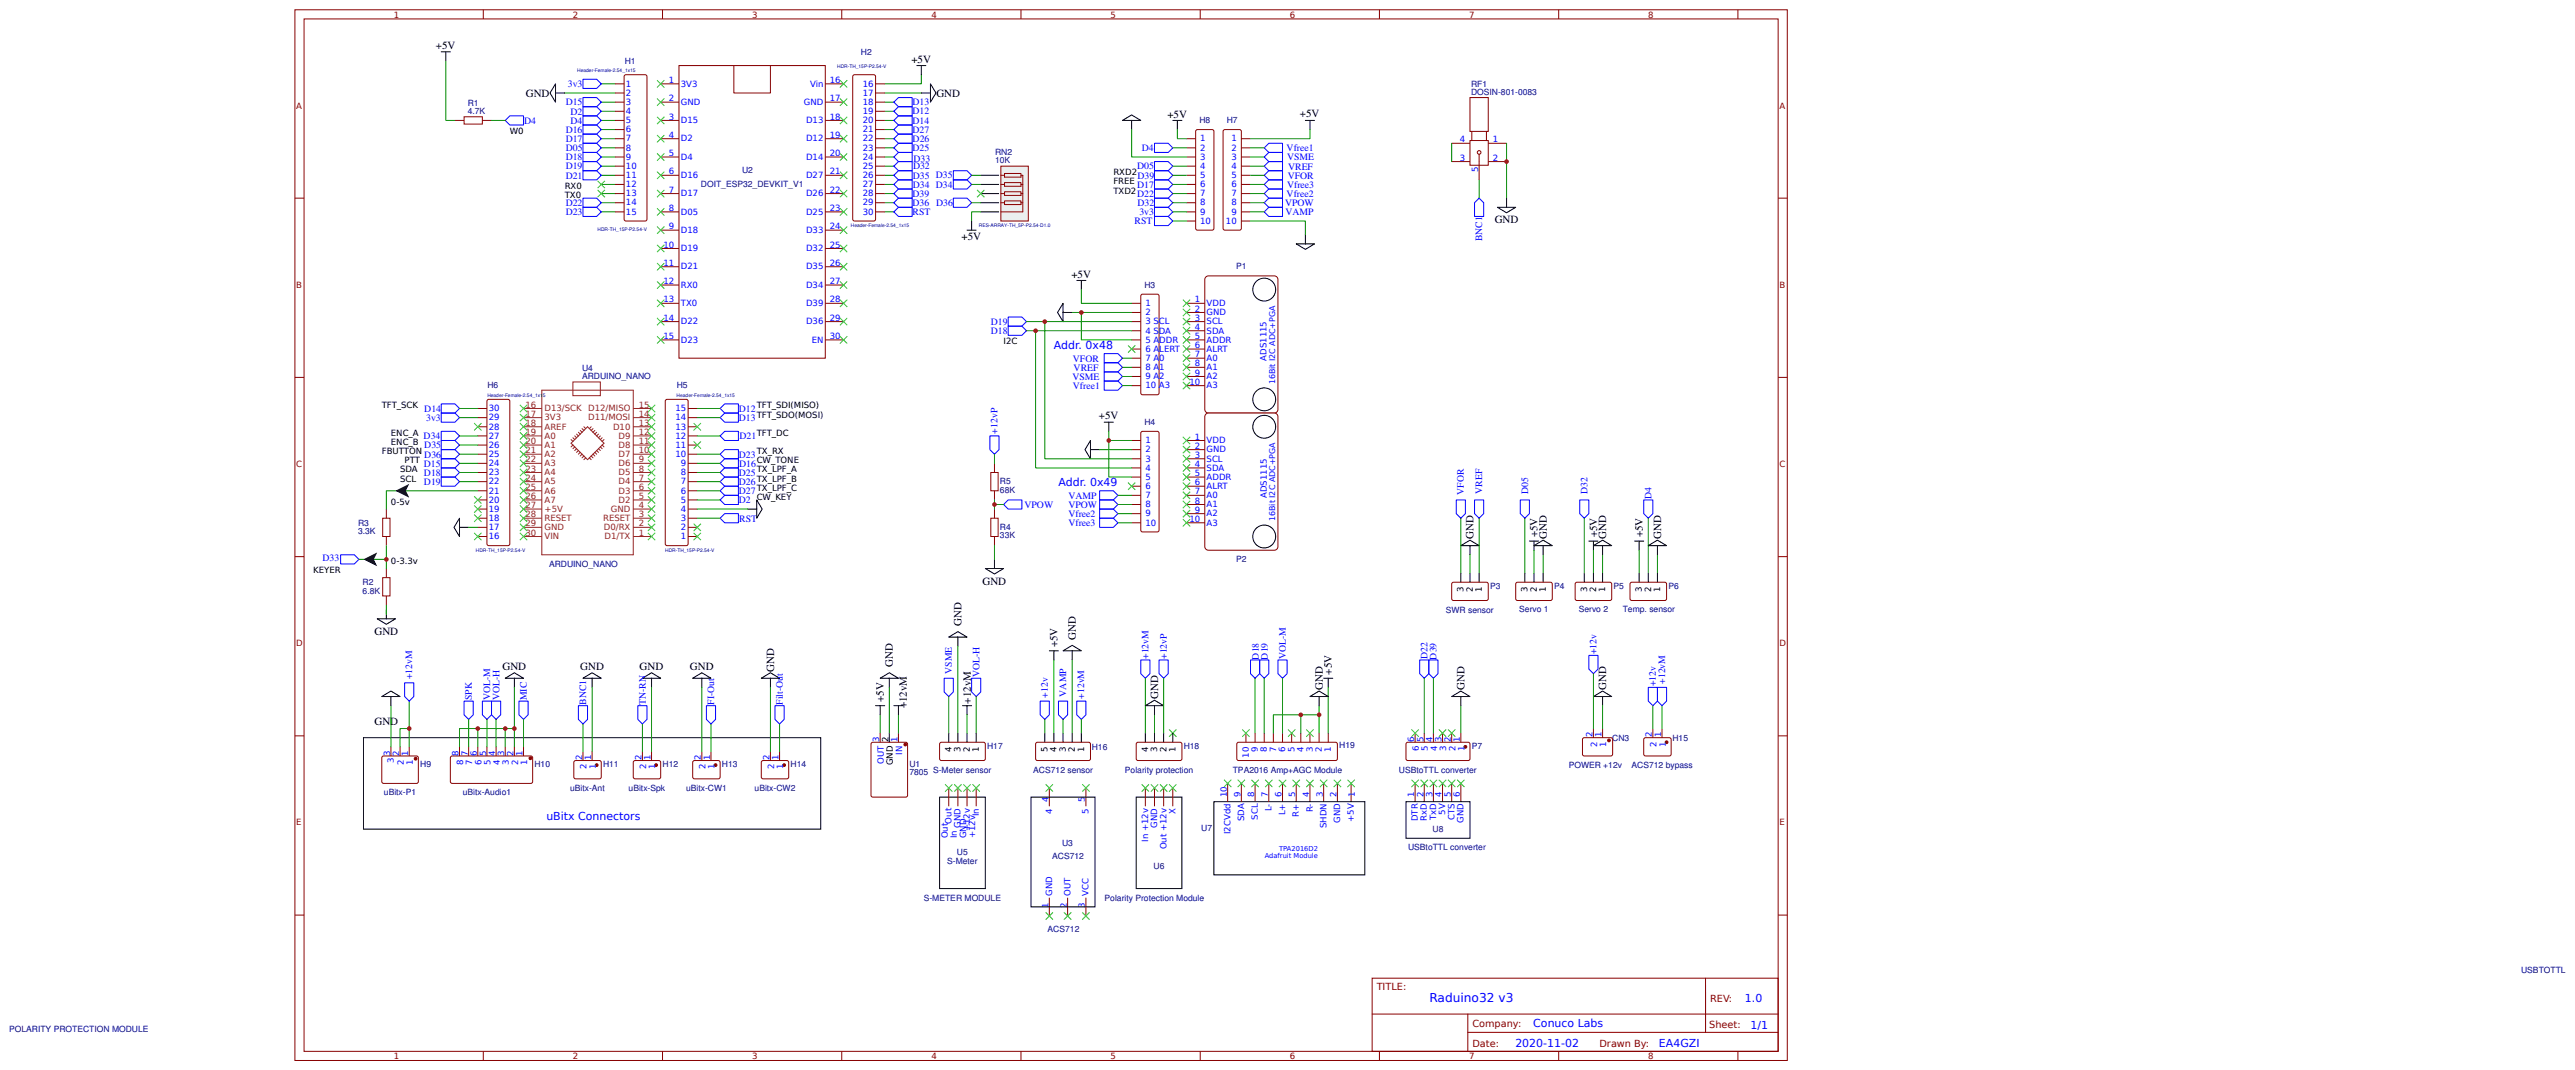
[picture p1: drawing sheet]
<svg xmlns="http://www.w3.org/2000/svg" width="745mm" height="310mm" viewBox="0 0 745 310" stroke-linecap="round" stroke-linejoin="round" font-family="sans-serif">
<defs><g id="words">
<text font-size="3.5" fill="#00f" x="413.6" y="289.8">Raduino32 v3</text>
<g font-size="3.2">
<text x="126.1" y="14.2">+5V</text>
<text x="263.7" y="18.2">+5V</text>
<text x="152.1" y="28">GND</text>
<text x="270.9" y="28">GND</text>
<text x="337.8" y="34.1">+5V</text>
<text x="376.1" y="33.9">+5V</text>
<text x="432.5" y="64.5">GND</text>
<text x="278.2" y="69.5">+5V</text>
<text x="310" y="80.4">+5V</text>
<text x="317.9" y="121.4">+5V</text>
<text x="444.9" y="155.5" transform="rotate(-90 444.9 155.5)">+5V</text>
<text x="462.1" y="155.5" transform="rotate(-90 462.1 155.5)">+5V</text>
<text x="475.3" y="155.5" transform="rotate(-90 475.3 155.5)">+5V</text>
<text x="426.4" y="156" transform="rotate(-90 426.4 156)">GND</text>
<text x="447.5" y="156" transform="rotate(-90 447.5 156)">GND</text>
<text x="464.7" y="156" transform="rotate(-90 464.7 156)">GND</text>
<text x="480.6" y="156" transform="rotate(-90 480.6 156)">GND</text>
<text x="284.3" y="169.1">GND</text>
<text x="108.3" y="183.6">GND</text>
<text x="278.2" y="181.2" transform="rotate(-90 278.2 181.2)">GND</text>
<text x="311.3" y="185.1" transform="rotate(-90 311.3 185.1)">GND</text>
<text x="306" y="187.3" transform="rotate(-90 306 187.3)">+5V</text>
<text x="145.4" y="193.9">GND</text>
<text x="167.9" y="193.9">GND</text>
<text x="185.1" y="193.9">GND</text>
<text x="199.6" y="193.9">GND</text>
<text x="223.9" y="194.4" transform="rotate(-90 223.9 194.4)">GND</text>
<text x="258.3" y="193.1" transform="rotate(-90 258.3 193.1)">GND</text>
<text x="385.3" y="195.2" transform="rotate(-90 385.3 195.2)">+5V</text>
<text x="255.7" y="203.1" transform="rotate(-90 255.7 203.1)">+5V</text>
<text x="280.9" y="203.6" transform="rotate(-90 280.9 203.6)">+12vM</text>
<text x="335.1" y="202.3" transform="rotate(-90 335.1 202.3)">GND</text>
<text x="382.7" y="199.7" transform="rotate(-90 382.7 199.7)">GND</text>
<text x="423.7" y="199.7" transform="rotate(-90 423.7 199.7)">GND</text>
<text x="464.7" y="199.7" transform="rotate(-90 464.7 199.7)">GND</text>
<text x="108.3" y="209.7">GND</text>
<text x="262.3" y="204.9" transform="rotate(-90 262.3 204.9)">+12vM</text>
</g>
<g font-size="3.2" fill="#00f">
<text x="304.9" y="101">Addr. 0x48</text>
<text x="306.3" y="140.7">Addr. 0x49</text>
<text x="158.1" y="237.3">uBitx Connectors</text>
<text x="504.9" y="290">1.0</text>
<text x="443.6" y="297.1">Conuco Labs</text>
<text x="506.4" y="297.7">1/1</text>
<text x="438.4" y="303">2020-11-02</text>
<text x="480" y="302.9">EA4GZI</text>
</g>
<g font-size="2.8" fill="#00f">
<text x="164.3" y="25.2">3v3</text>
<text x="151.7" y="35.8">D4</text>
<text x="163.7" y="30.5">D15</text>
<text x="165.1" y="35.8">D4</text>
<text x="165.1" y="33.1">D2</text>
<text x="264.1" y="33.1">D12</text>
<text x="264.1" y="30.5">D13</text>
<text x="264.1" y="35.8">D14</text>
<text x="163.7" y="38.4">D16</text>
<text x="163.7" y="41.1">D17</text>
<text x="264" y="38.4">D27</text>
<text x="264.1" y="41.1">D26</text>
<text x="163.7" y="46.4">D18</text>
<text x="163.7" y="43.7">D05</text>
<text x="264" y="43.7">D25</text>
<text x="264.3" y="46.8">D33</text>
<text x="330.3" y="43.7">D4</text>
<text x="372.3" y="43.8">Vfree1</text>
<text x="372.4" y="46.4">VSME</text>
<text x="163.7" y="49">D19</text>
<text x="163.7" y="51.7">D21</text>
<text x="264.1" y="51.7">D35 D35</text>
<text x="264.2" y="49">D32</text>
<text x="329" y="49">D05</text>
<text x="329.1" y="51.7">D39</text>
<text x="372.6" y="51.7">VFOR</text>
<text x="372.7" y="49.1">VREF</text>
<text x="163.7" y="59.6">D22</text>
<text x="264" y="56.9">D39</text>
<text x="264" y="59.6">D36 D36</text>
<text x="264.1" y="54.3">D34 D34</text>
<text x="329" y="54.3">D17</text>
<text x="329" y="57">D22</text>
<text x="329.1" y="59.6">D32</text>
<text x="371.8" y="59.6">VPOW</text>
<text x="372.3" y="57">Vfree2</text>
<text x="372.4" y="54.3">Vfree3</text>
<text x="163.7" y="62.2">D23</text>
<text x="264" y="62.2">RST</text>
<text x="328.3" y="64.9">RST</text>
<text x="329.7" y="62.2">3v3</text>
<text x="372" y="62.3">VAMP</text>
<text x="428.9" y="69.9" transform="rotate(-90 428.9 69.9)">BNC1</text>
<text x="286.7" y="94">D19</text>
<text x="286.7" y="96.6">D18</text>
<text x="310.4" y="104.6">VFOR</text>
<text x="310.6" y="107.3">VREF</text>
<text x="310.3" y="109.9">VSME</text>
<text x="310.4" y="112.6">Vfree1</text>
<text x="122.8" y="119.2">D14</text>
<text x="213.8" y="119.1">D12</text>
<text x="123.3" y="121.8">3v3</text>
<text x="213.8" y="121.8">D13</text>
<text x="288.6" y="125.5" transform="rotate(-90 288.6 125.5)">+12vP</text>
<text x="122.6" y="127">D34</text>
<text x="122.8" y="129.7">D35</text>
<text x="214" y="127.1">D21</text>
<text x="122.7" y="135">D15</text>
<text x="122.7" y="137.6">D18</text>
<text x="122.8" y="132.4">D36</text>
<text x="213.8" y="137.7">D25</text>
<text x="213.8" y="132.5">D23</text>
<text x="213.9" y="135">D16</text>
<text x="122.7" y="140.3">D19</text>
<text x="213.8" y="142.9">D27</text>
<text x="213.8" y="140.3">D26</text>
<text x="423.6" y="143.1" transform="rotate(-90 423.6 143.1)">VFOR</text>
<text x="428.9" y="142.8" transform="rotate(-90 428.9 142.8)">VREF</text>
<text x="442.1" y="142.8" transform="rotate(-90 442.1 142.8)">D05</text>
<text x="459.3" y="142.8" transform="rotate(-90 459.3 142.8)">D32</text>
<text x="213.8" y="145.6">D2</text>
<text x="296.4" y="146.8">VPOW</text>
<text x="309.1" y="144.3">VAMP</text>
<text x="309.1" y="147">VPOW</text>
<text x="309.1" y="149.6">Vfree2</text>
<text x="477.9" y="144.4" transform="rotate(-90 477.9 144.4)">D4</text>
<text x="213.9" y="150.9">RST</text>
<text x="309.1" y="152.2">Vfree3</text>
<text x="93.3" y="162.4">D33</text>
<text x="332.3" y="190.7" transform="rotate(-90 332.3 190.7)">+12vM</text>
<text x="337.6" y="190.7" transform="rotate(-90 337.6 190.7)">+12vP</text>
<text x="364.2" y="190.8" transform="rotate(-90 364.2 190.8)">D18</text>
<text x="366.8" y="190.8" transform="rotate(-90 366.8 190.8)">D19</text>
<text x="372" y="190.7" transform="rotate(-90 372 190.7)">VOL-M</text>
<text x="413.1" y="190.6" transform="rotate(-90 413.1 190.6)">D22</text>
<text x="415.7" y="190.8" transform="rotate(-90 415.7 190.8)">D39</text>
<text x="461.9" y="189.3" transform="rotate(-90 461.9 189.3)">+12v</text>
<text x="119.3" y="196.5" transform="rotate(-90 119.3 196.5)">+12vM</text>
<text x="275.4" y="194.9" transform="rotate(-90 275.4 194.9)">VSME</text>
<text x="283.4" y="196" transform="rotate(-90 283.4 196)">VOL-H</text>
<text x="481.8" y="197.8" transform="rotate(-90 481.8 197.8)">+12vM</text>
<text x="136.6" y="202.6" transform="rotate(-90 136.6 202.6)">SPK</text>
<text x="141.9" y="202.6" transform="rotate(-90 141.9 202.6)">VOL-M</text>
<text x="144.5" y="202.6" transform="rotate(-90 144.5 202.6)">VOL-H</text>
<text x="152.4" y="202.6" transform="rotate(-90 152.4 202.6)">MIC</text>
<text x="169.6" y="204" transform="rotate(-90 169.6 204)">BNC1</text>
<text x="186.8" y="204" transform="rotate(-90 186.8 204)">TN-RN</text>
<text x="206.7" y="204" transform="rotate(-90 206.7 204)">FI-Out</text>
<text x="226.5" y="204" transform="rotate(-90 226.5 204)">Filt-Out</text>
<text x="303.2" y="201.8" transform="rotate(-90 303.2 201.8)">+12v</text>
<text x="308.5" y="201.5" transform="rotate(-90 308.5 201.5)">VAMP</text>
<text x="313.7" y="202.1" transform="rotate(-90 313.7 202.1)">+12vM</text>
<text x="479.1" y="198.6" transform="rotate(-90 479.1 198.6)">+12v</text>
</g>
<g font-size="2.8" fill="#800">
<text x="398.3" y="286.5">TITLE:</text>
<text x="494.8" y="290">REV:</text>
<text x="426" y="297.1">Company:</text>
<text x="494.5" y="297.6">Sheet:</text>
<text x="426" y="302.9">Date:</text>
<text x="462.8" y="302.9">Drawn By:</text>
</g>
<g font-size="2.5" fill="#800">
<text x="113.9" y="5.1">1</text>
<text x="165.8" y="5.1">2</text>
<text x="217.6" y="5.1">3</text>
<text x="269.5" y="5.1">4</text>
<text x="321.3" y="5.1">5</text>
<text x="373.2" y="5.1">6</text>
<text x="425.1" y="5.1">7</text>
<text x="476.9" y="5.1">8</text>
<text x="85.7" y="31.4">A</text>
<text x="514.9" y="31.4">A</text>
<text x="85.7" y="83.3">B</text>
<text x="514.9" y="83.3">B</text>
<text x="85.7" y="135.1">C</text>
<text x="514.9" y="135.1">C</text>
<text x="85.7" y="187">D</text>
<text x="514.9" y="187">D</text>
<text x="85.7" y="238.8">E</text>
<text x="514.9" y="238.8">E</text>
<text x="113.9" y="306.4">1</text>
<text x="165.8" y="306.4">2</text>
<text x="217.6" y="306.4">3</text>
<text x="269.5" y="306.4">4</text>
<text x="321.3" y="306.4">5</text>
<text x="373.2" y="306.4">6</text>
<text x="425.1" y="306.4">7</text>
<text x="476.9" y="306.4">8</text>
</g>
<g font-size="2.5" fill="#000080">
<text x="249.1" y="15.8">H2</text>
<text x="180.8" y="18.5">H1</text>
<text x="425.6" y="27.4">DOSIN-801-0083</text>
<text x="425.6" y="25.2">RF1</text>
<text x="135.3" y="33">4.7K</text>
<text x="135.3" y="30.6">R1</text>
<text x="347" y="35.7">H8</text>
<text x="354.9" y="35.7">H7</text>
<text x="287.9" y="47.3">10K</text>
<text x="287.9" y="44.9">RN2</text>
<text x="214.7" y="50.2">U2</text>
<text x="202.8" y="54.2">DOIT_ESP32_DEVKIT_V1</text>
<text x="357.7" y="78">P1</text>
<text x="331.1" y="83.4">H3</text>
<text x="354.2" y="89.9">ADS1115</text>
<text x="168.4" y="107.3">U4</text>
<text x="141" y="112.4">H6</text>
<text x="168.4" y="109.7">ARDUINO_NANO</text>
<text x="195.8" y="112.4">H5</text>
<text x="331.1" y="123">H4</text>
<text x="289.3" y="142.5">68K</text>
<text x="289.3" y="140.1">R5</text>
<text x="103.6" y="154.5">3.3K</text>
<text x="103.6" y="152.1">R3</text>
<text x="289.3" y="155.8">33K</text>
<text x="289.3" y="153.4">R4</text>
<text x="158.9" y="164">ARDUINO_NANO</text>
<text x="357.7" y="162.6">P2</text>
<text x="104.9" y="171.7">6.8K</text>
<text x="104.9" y="169.3">R2</text>
<text x="431.1" y="170.3">P3</text>
<text x="449.7" y="170.3">P4</text>
<text x="466.9" y="170.3">P5</text>
<text x="482.7" y="170.3">P6</text>
<text x="418.3" y="177.3">SWR sensor</text>
<text x="439.6" y="177.2">Servo 1</text>
<text x="456.8" y="177.2">Servo 2</text>
<text x="469.5" y="177.2">Temp. sensor</text>
<text x="466.5" y="214.3">CN3</text>
<text x="483.9" y="214.3">H15</text>
<text x="121.6" y="222">H9</text>
<text x="154.6" y="222">H10</text>
<text x="174.5" y="221.9">H11</text>
<text x="191.7" y="221.9">H12</text>
<text x="208.9" y="221.9">H13</text>
<text x="228.7" y="221.9">H14</text>
<text x="263.1" y="221.9">U1</text>
<text x="285.6" y="216.7">H17</text>
<text x="315.9" y="216.9">H16</text>
<text x="342.5" y="216.7">H18</text>
<text x="387.5" y="216.5">H19</text>
<text x="425.8" y="216.7">P7</text>
<text x="263.1" y="224.3">7805</text>
<text x="270" y="223.6">S-Meter sensor</text>
<text x="299" y="223.6">ACS712 sensor</text>
<text x="325.5" y="223.6">Polarity protection</text>
<text x="356.7" y="223.6">TPA2016 Amp+AGC Module</text>
<text x="404.8" y="223.6">USBtoTTL converter</text>
<text x="453.9" y="222.2">POWER +12v</text>
<text x="472.1" y="222.3">ACS712 bypass</text>
<text x="111.1" y="230.1">uBitx-P1</text>
<text x="133.9" y="230.1">uBitx-Audio1</text>
<text x="164.9" y="228.9">uBitx-Ant</text>
<text x="181.9" y="228.9">uBitx-Spk</text>
<text x="198.5" y="228.9">uBitx-CW1</text>
<text x="218.3" y="228.9">uBitx-CW2</text>
<text x="307.3" y="244.7">U3</text>
<text x="347.5" y="240.4">U7</text>
<text x="414.5" y="240.8">U8</text>
<text x="274" y="250">S-Meter</text>
<text x="276.9" y="247.4">U5</text>
<text x="304.4" y="248.6">ACS712</text>
<text x="333.8" y="251.3">U6</text>
<text x="407.4" y="246">USBtoTTL converter</text>
<text x="267.3" y="260.6">S-METER MODULE</text>
<text x="319.6" y="260.6">Polarity Protection Module</text>
<text x="303.1" y="269.8">ACS712</text>
<text x="729.5" y="281.4">USBTOTTL</text>
<text x="2.6" y="298.6">POLARITY PROTECTION MODULE</text>
</g>
<g font-size="2.5" fill="#00f">
<text x="193.6" y="24">1</text>
<text x="240.1" y="24">16</text>
<text x="181.1" y="27.7">2</text>
<text x="181.1" y="25.1">1</text>
<text x="193.6" y="29.3">2</text>
<text x="197" y="25.1">3V3</text>
<text x="234.4" y="25.1">Vin</text>
<text x="240.1" y="29.3">17</text>
<text x="249.7" y="27.7">17</text>
<text x="249.7" y="25.1">16</text>
<text x="181.1" y="35.6">5</text>
<text x="181.1" y="33">4</text>
<text x="181.1" y="30.3">3</text>
<text x="193.6" y="34.6">3</text>
<text x="197" y="30.3">GND</text>
<text x="197" y="35.6">D15</text>
<text x="232.6" y="30.3">GND</text>
<text x="233.2" y="35.6">D13</text>
<text x="240.1" y="34.6">18</text>
<text x="249.7" y="35.6">20</text>
<text x="249.7" y="33">19</text>
<text x="249.7" y="30.3">18</text>
<text x="181.1" y="40.9">7</text>
<text x="181.1" y="38.3">6</text>
<text x="193.6" y="39.9">4</text>
<text x="197" y="40.9">D2</text>
<text x="233.2" y="40.9">D12</text>
<text x="240.1" y="39.9">19</text>
<text x="249.7" y="40.9">22</text>
<text x="249.7" y="38.3">21</text>
<text x="347.3" y="40.9">1</text>
<text x="356.3" y="40.9">1</text>
<text x="422.4" y="41.2">4</text>
<text x="431.9" y="41.2">1</text>
<text x="181.1" y="46.2">9</text>
<text x="181.1" y="43.6">8</text>
<text x="193.6" y="45.2">5</text>
<text x="197" y="46.2">D4</text>
<text x="233.2" y="46.2">D14</text>
<text x="240.1" y="45.2">20</text>
<text x="249.7" y="46.2">24</text>
<text x="249.7" y="43.6">23</text>
<text x="347.3" y="43.6">2</text>
<text x="347.3" y="46.2">3</text>
<text x="356.3" y="43.6">2</text>
<text x="356.3" y="46.2">3</text>
<text x="422.4" y="46.5">3</text>
<text x="431.9" y="46.5">2</text>
<text x="181.1" y="51.5">11</text>
<text x="181.1" y="48.9">10</text>
<text x="193.6" y="50.5">6</text>
<text x="197" y="51.5">D16</text>
<text x="233.2" y="51.5">D27</text>
<text x="240.1" y="50.5">21</text>
<text x="249.7" y="51.5">26</text>
<text x="249.7" y="48.9">25</text>
<text x="347.3" y="48.9">4</text>
<text x="347.3" y="51.5">5</text>
<text x="356.3" y="48.9">4</text>
<text x="356.3" y="51.5">5</text>
<text x="427.7" y="49.6" transform="rotate(-90 427.7 49.6)">5</text>
<text x="181.1" y="59.5">14</text>
<text x="181.1" y="56.8">13</text>
<text x="181.1" y="54.2">12</text>
<text x="193.6" y="55.7">7</text>
<text x="197" y="56.8">D17</text>
<text x="233.2" y="56.8">D26</text>
<text x="240.1" y="55.7">22</text>
<text x="249.7" y="59.5">29</text>
<text x="249.7" y="56.8">28</text>
<text x="249.7" y="54.2">27</text>
<text x="347.3" y="54.2">6</text>
<text x="347.3" y="56.8">7</text>
<text x="347.3" y="59.5">8</text>
<text x="356.3" y="54.2">6</text>
<text x="356.3" y="56.8">7</text>
<text x="356.3" y="59.5">8</text>
<text x="181.1" y="62.1">15</text>
<text x="193.6" y="61">8</text>
<text x="197" y="62.1">D05</text>
<text x="233.2" y="62.1">D25</text>
<text x="240.1" y="61">23</text>
<text x="249.7" y="62.1">30</text>
<text x="347.3" y="62.1">9</text>
<text x="347.3" y="64.7">10</text>
<text x="354.7" y="64.7">10</text>
<text x="356.3" y="62.1">9</text>
<text x="192" y="71.6">10</text>
<text x="193.6" y="66.3">9</text>
<text x="197" y="67.4">D18</text>
<text x="233.2" y="67.4">D33</text>
<text x="240.1" y="66.3">24</text>
<text x="240.1" y="71.6">25</text>
<text x="192" y="76.9">11</text>
<text x="197" y="72.7">D19</text>
<text x="197" y="78">D21</text>
<text x="233.2" y="72.7">D32</text>
<text x="233.2" y="78">D35</text>
<text x="240.1" y="76.9">26</text>
<text x="192" y="82.2">12</text>
<text x="197" y="83.3">RX0</text>
<text x="233.2" y="83.3">D34</text>
<text x="240.1" y="82.2">27</text>
<text x="192" y="87.5">13</text>
<text x="197" y="88.6">TX0</text>
<text x="233.2" y="88.6">D39</text>
<text x="240.1" y="87.5">28</text>
<text x="331.4" y="88.6">1</text>
<text x="345.7" y="87.5">1</text>
<text x="349.1" y="88.6">VDD</text>
<text x="192" y="92.8">14</text>
<text x="197" y="93.8">D22</text>
<text x="233.2" y="93.8">D36</text>
<text x="240.1" y="92.8">29</text>
<text x="331.4" y="91.2">2</text>
<text x="331.4" y="93.8">3 SCL</text>
<text x="345.7" y="90.1">2</text>
<text x="345.7" y="92.8">3</text>
<text x="345.7" y="95.4">4</text>
<text x="349.1" y="91.2">GND</text>
<text x="349.1" y="93.8">SCL</text>
<text x="192" y="98.1">15</text>
<text x="197" y="99.1">D23</text>
<text x="234.8" y="99.1">EN</text>
<text x="240.1" y="98.1">30</text>
<text x="331.4" y="96.5">4 SDA</text>
<text x="331.4" y="99.1">5 ADDR</text>
<text x="331.4" y="101.8">6 ALERT</text>
<text x="345.7" y="98.1">5</text>
<text x="345.7" y="100.7">6</text>
<text x="349.1" y="96.5">SDA</text>
<text x="349.1" y="99.1">ADDR</text>
<text x="349.1" y="101.8">ALRT</text>
<text x="331.4" y="104.4">7 A0</text>
<text x="331.4" y="107.1">8 A1</text>
<text x="345.7" y="103.4">7</text>
<text x="345.7" y="106">8</text>
<text x="349.1" y="104.4">A0</text>
<text x="349.1" y="107.1">A1</text>
<text x="366.5" y="104.4" transform="rotate(-90 366.5 104.4)">ADS1115</text>
<text x="331.4" y="109.7">9 A2</text>
<text x="331.4" y="112.4">10 A3</text>
<text x="344.1" y="111.3">10</text>
<text x="345.7" y="108.7">9</text>
<text x="349.1" y="109.7">A2</text>
<text x="349.1" y="112.4">A3</text>
<text x="141.4" y="119">30</text>
<text x="195.4" y="119">15</text>
<text x="141.4" y="121.6">29</text>
<text x="141.4" y="124.3">28</text>
<text x="195.4" y="121.6">14</text>
<text x="195.4" y="124.3">13</text>
<text x="141.4" y="126.9">27</text>
<text x="141.4" y="129.6">26</text>
<text x="195.4" y="126.9">12</text>
<text x="195.4" y="129.6">11</text>
<text x="331.4" y="128.2">1</text>
<text x="331.4" y="130.9">2</text>
<text x="345.7" y="127.2">1</text>
<text x="345.7" y="129.8">2</text>
<text x="349.1" y="128.2">VDD</text>
<text x="349.1" y="130.9">GND</text>
<text x="141.4" y="132.2">25</text>
<text x="141.4" y="134.9">24</text>
<text x="141.4" y="137.5">23</text>
<text x="195.4" y="132.2">10</text>
<text x="197" y="134.9">9</text>
<text x="197" y="137.5">8</text>
<text x="331.4" y="133.5">3</text>
<text x="331.4" y="136.2">4</text>
<text x="345.7" y="132.5">3</text>
<text x="345.7" y="135.1">4</text>
<text x="345.7" y="137.8">5</text>
<text x="349.1" y="133.5">SCLADS1115</text>
<text x="349.1" y="136.2">SDA</text>
<text x="141.4" y="140.1">22</text>
<text x="141.4" y="142.8">21</text>
<text x="197" y="140.1">7</text>
<text x="197" y="142.8">6</text>
<text x="331.4" y="138.8">5</text>
<text x="331.4" y="141.5">6</text>
<text x="345.7" y="140.4">6</text>
<text x="345.7" y="143.1">7</text>
<text x="349.1" y="138.8">ADDR</text>
<text x="349.1" y="141.5">ALRT</text>
<text x="141.4" y="145.4">20</text>
<text x="141.4" y="148.1">19</text>
<text x="197" y="145.4">5</text>
<text x="197" y="148.1">4</text>
<text x="331.4" y="144.1">7</text>
<text x="331.4" y="146.8">8</text>
<text x="331.4" y="149.4">9</text>
<text x="345.7" y="145.7">8</text>
<text x="345.7" y="148.4">9</text>
<text x="349.1" y="144.1">A0</text>
<text x="349.1" y="146.8">A1</text>
<text x="349.1" y="149.4">A2</text>
<text x="366.5" y="144.1" transform="rotate(-90 366.5 144.1)">ADS1115</text>
<text x="141.4" y="150.7">18</text>
<text x="141.4" y="153.4">17</text>
<text x="197" y="150.7">3</text>
<text x="197" y="153.4">2</text>
<text x="331.4" y="152.1">10</text>
<text x="344.1" y="151">10</text>
<text x="349.1" y="152.1">A3</text>
<text x="141.4" y="156">16</text>
<text x="197" y="156">1</text>
<text x="254.4" y="214.6" transform="rotate(-90 254.4 214.6)">3</text>
<text x="259.7" y="214.6" transform="rotate(-90 259.7 214.6)">1</text>
<text x="409.2" y="214.6" transform="rotate(-90 409.2 214.6)">6</text>
<text x="411.8" y="214.6" transform="rotate(-90 411.8 214.6)">5</text>
<text x="414.5" y="214.6" transform="rotate(-90 414.5 214.6)">4</text>
<text x="417.1" y="214.6" transform="rotate(-90 417.1 214.6)">3</text>
<text x="419.8" y="214.6" transform="rotate(-90 419.8 214.6)">2</text>
<text x="422.4" y="214.6" transform="rotate(-90 422.4 214.6)">1</text>
<text x="460.8" y="213.3" transform="rotate(-90 460.8 213.3)">2</text>
<text x="462.1" y="216" transform="rotate(-90 462.1 216)">2</text>
<text x="463.4" y="213.3" transform="rotate(-90 463.4 213.3)">1</text>
<text x="464.7" y="216" transform="rotate(-90 464.7 216)">1</text>
<text x="478" y="213.3" transform="rotate(-90 478 213.3)">2</text>
<text x="479.3" y="216" transform="rotate(-90 479.3 216)">2</text>
<text x="480.6" y="213.3" transform="rotate(-90 480.6 213.3)">1</text>
<text x="481.9" y="216" transform="rotate(-90 481.9 216)">1</text>
<text x="112.8" y="218.7" transform="rotate(-90 112.8 218.7)">3</text>
<text x="113.9" y="220.8" transform="rotate(-90 113.9 220.8)">3</text>
<text x="115.5" y="218.6" transform="rotate(-90 115.5 218.6)">2</text>
<text x="116.8" y="221.3" transform="rotate(-90 116.8 221.3)">2</text>
<text x="118.1" y="218.6" transform="rotate(-90 118.1 218.6)">1</text>
<text x="119.5" y="221.3" transform="rotate(-90 119.5 221.3)">1</text>
<text x="132.7" y="218.6" transform="rotate(-90 132.7 218.6)">8</text>
<text x="134" y="221.3" transform="rotate(-90 134 221.3)">8</text>
<text x="135.3" y="218.6" transform="rotate(-90 135.3 218.6)">7</text>
<text x="136.7" y="221.3" transform="rotate(-90 136.7 221.3)">7</text>
<text x="138" y="218.6" transform="rotate(-90 138 218.6)">6</text>
<text x="139.3" y="221.3" transform="rotate(-90 139.3 221.3)">6</text>
<text x="140.6" y="218.6" transform="rotate(-90 140.6 218.6)">5</text>
<text x="141.9" y="221.3" transform="rotate(-90 141.9 221.3)">5</text>
<text x="143.3" y="218.6" transform="rotate(-90 143.3 218.6)">4</text>
<text x="144.6" y="221.3" transform="rotate(-90 144.6 221.3)">4</text>
<text x="145.9" y="218.6" transform="rotate(-90 145.9 218.6)">3</text>
<text x="147.2" y="221.3" transform="rotate(-90 147.2 221.3)">3</text>
<text x="148.6" y="218.6" transform="rotate(-90 148.6 218.6)">2</text>
<text x="149.9" y="221.3" transform="rotate(-90 149.9 221.3)">2</text>
<text x="151.2" y="218.6" transform="rotate(-90 151.2 218.6)">1</text>
<text x="152.5" y="221.3" transform="rotate(-90 152.5 221.3)">1</text>
<text x="168.4" y="219.9" transform="rotate(-90 168.4 219.9)">2</text>
<text x="171.1" y="219.9" transform="rotate(-90 171.1 219.9)">1</text>
<text x="185.6" y="219.9" transform="rotate(-90 185.6 219.9)">2</text>
<text x="188.3" y="219.9" transform="rotate(-90 188.3 219.9)">1</text>
<text x="202.8" y="219.9" transform="rotate(-90 202.8 219.9)">2</text>
<text x="205.4" y="219.9" transform="rotate(-90 205.4 219.9)">1</text>
<text x="222.6" y="219.9" transform="rotate(-90 222.6 219.9)">2</text>
<text x="225.3" y="219.9" transform="rotate(-90 225.3 219.9)">1</text>
<text x="255.7" y="221" transform="rotate(-90 255.7 221)">OUT</text>
<text x="261" y="218.3" transform="rotate(-90 261 218.3)">IN</text>
<text x="361.3" y="219.2" transform="rotate(-90 361.3 219.2)">10</text>
<text x="363.9" y="217.7" transform="rotate(-90 363.9 217.7)">9</text>
<text x="366.6" y="217.7" transform="rotate(-90 366.6 217.7)">8</text>
<text x="369.2" y="217.7" transform="rotate(-90 369.2 217.7)">7</text>
<text x="371.9" y="217.7" transform="rotate(-90 371.9 217.7)">6</text>
<text x="374.5" y="217.7" transform="rotate(-90 374.5 217.7)">5</text>
<text x="377.2" y="217.7" transform="rotate(-90 377.2 217.7)">4</text>
<text x="379.8" y="217.7" transform="rotate(-90 379.8 217.7)">3</text>
<text x="382.5" y="217.7" transform="rotate(-90 382.5 217.7)">2</text>
<text x="385.1" y="217.7" transform="rotate(-90 385.1 217.7)">1</text>
<text x="410.5" y="217.3" transform="rotate(-90 410.5 217.3)">6</text>
<text x="413.1" y="217.3" transform="rotate(-90 413.1 217.3)">5</text>
<text x="415.8" y="217.3" transform="rotate(-90 415.8 217.3)">4</text>
<text x="418.4" y="217.3" transform="rotate(-90 418.4 217.3)">3</text>
<text x="421.1" y="217.3" transform="rotate(-90 421.1 217.3)">2</text>
<text x="423.7" y="217.3" transform="rotate(-90 423.7 217.3)">1</text>
<text x="169.7" y="222.6" transform="rotate(-90 169.7 222.6)">2</text>
<text x="172.4" y="222.6" transform="rotate(-90 172.4 222.6)">1</text>
<text x="186.9" y="222.6" transform="rotate(-90 186.9 222.6)">2</text>
<text x="189.6" y="222.6" transform="rotate(-90 189.6 222.6)">1</text>
<text x="204.1" y="222.6" transform="rotate(-90 204.1 222.6)">2</text>
<text x="206.8" y="222.6" transform="rotate(-90 206.8 222.6)">1</text>
<text x="224" y="222.6" transform="rotate(-90 224 222.6)">2</text>
<text x="226.6" y="222.6" transform="rotate(-90 226.6 222.6)">1</text>
<text x="303.3" y="232" transform="rotate(-90 303.3 232)">4</text>
<text x="313.9" y="232" transform="rotate(-90 313.9 232)">5</text>
<text x="354.9" y="230.6" transform="rotate(-90 354.9 230.6)">10</text>
<text x="358.9" y="230.6" transform="rotate(-90 358.9 230.6)">9</text>
<text x="362.9" y="230.6" transform="rotate(-90 362.9 230.6)">8</text>
<text x="366.8" y="230.6" transform="rotate(-90 366.8 230.6)">7</text>
<text x="370.8" y="230.6" transform="rotate(-90 370.8 230.6)">6</text>
<text x="374.8" y="230.6" transform="rotate(-90 374.8 230.6)">5</text>
<text x="378.8" y="230.6" transform="rotate(-90 378.8 230.6)">4</text>
<text x="382.7" y="230.6" transform="rotate(-90 382.7 230.6)">3</text>
<text x="386.7" y="230.6" transform="rotate(-90 386.7 230.6)">2</text>
<text x="392" y="230.6" transform="rotate(-90 392 230.6)">1</text>
<text x="409.2" y="230.6" transform="rotate(-90 409.2 230.6)">1</text>
<text x="411.8" y="230.6" transform="rotate(-90 411.8 230.6)">2</text>
<text x="414.5" y="230.6" transform="rotate(-90 414.5 230.6)">3</text>
<text x="417.1" y="230.6" transform="rotate(-90 417.1 230.6)">4</text>
<text x="419.8" y="230.6" transform="rotate(-90 419.8 230.6)">5</text>
<text x="422.4" y="230.6" transform="rotate(-90 422.4 230.6)">6</text>
<text x="275.3" y="238.3" transform="rotate(-90 275.3 238.3)">Out</text>
<text x="277.9" y="239.5" transform="rotate(-90 277.9 239.5)">GND</text>
<text x="283.2" y="236.1" transform="rotate(-90 283.2 236.1)">In</text>
<text x="304.4" y="235.4" transform="rotate(-90 304.4 235.4)">4</text>
<text x="315" y="235.4" transform="rotate(-90 315 235.4)">5</text>
<text x="334.8" y="239.5" transform="rotate(-90 334.8 239.5)">GND</text>
<text x="340.1" y="235.5" transform="rotate(-90 340.1 235.5)">X</text>
<text x="360" y="237.6" transform="rotate(-90 360 237.6)">SDA</text>
<text x="363.9" y="237.2" transform="rotate(-90 363.9 237.2)">SCL</text>
<text x="367.9" y="234.7" transform="rotate(-90 367.9 234.7)">L-</text>
<text x="371.9" y="235.9" transform="rotate(-90 371.9 235.9)">L+</text>
<text x="375.8" y="236.3" transform="rotate(-90 375.8 236.3)">R+</text>
<text x="379.8" y="235" transform="rotate(-90 379.8 235)">R-</text>
<text x="383.8" y="239.7" transform="rotate(-90 383.8 239.7)">SHDN</text>
<text x="387.7" y="238.2" transform="rotate(-90 387.7 238.2)">GND</text>
<text x="391.7" y="237.8" transform="rotate(-90 391.7 237.8)">+5V</text>
<text x="410.2" y="237.6" transform="rotate(-90 410.2 237.6)">DTR</text>
<text x="412.9" y="237.6" transform="rotate(-90 412.9 237.6)">RxD</text>
<text x="415.5" y="237.4" transform="rotate(-90 415.5 237.4)">TxD</text>
<text x="418.2" y="235.7" transform="rotate(-90 418.2 235.7)">5V</text>
<text x="420.8" y="237.3" transform="rotate(-90 420.8 237.3)">CTS</text>
<text x="423.5" y="238.2" transform="rotate(-90 423.5 238.2)">GND</text>
<text x="274.2" y="242.5" transform="rotate(-90 274.2 242.5)">Out</text>
<text x="276.9" y="242.5" transform="rotate(-90 276.9 242.5)">In</text>
<text x="279.5" y="242.5" transform="rotate(-90 279.5 242.5)">GND</text>
<text x="280.6" y="240.5" transform="rotate(-90 280.6 240.5)">+12v</text>
<text x="282.2" y="242.5" transform="rotate(-90 282.2 242.5)">+12v</text>
<text x="332.2" y="243.6" transform="rotate(-90 332.2 243.6)">In +12v</text>
<text x="337.5" y="245.8" transform="rotate(-90 337.5 245.8)">Out +12v</text>
<text x="356" y="241.3" transform="rotate(-90 356 241.3)">I2CVdd</text>
<text x="303.3" y="262.6" transform="rotate(-90 303.3 262.6)">1</text>
<text x="304.4" y="259.2" transform="rotate(-90 304.4 259.2)">GND</text>
<text x="308.6" y="262.6" transform="rotate(-90 308.6 262.6)">2</text>
<text x="309.7" y="259.2" transform="rotate(-90 309.7 259.2)">OUT</text>
<text x="313.9" y="262.6" transform="rotate(-90 313.9 262.6)">3</text>
<text x="315" y="259.2" transform="rotate(-90 315 259.2)">VCC</text>
</g>
<g font-size="2.5">
<text x="147.5" y="38.8">W0</text>
<text x="322.1" y="50.7">RXD2</text>
<text x="322.1" y="53.4">FREE</text>
<text x="163.4" y="54.7">RX0</text>
<text x="163.4" y="57.3">TX0</text>
<text x="322.1" y="56">TXD2</text>
<text x="290.4" y="99.7">I2C</text>
<text x="110.5" y="118.2">TFT_SCK</text>
<text x="218.9" y="118.2">TFT_SDI(MISO)</text>
<text x="218.9" y="120.8">TFT_SDO(MOSI)</text>
<text x="110.5" y="131.4">FBUTTON</text>
<text x="113.1" y="128.8">ENC_B</text>
<text x="113.1" y="126.1">ENC_A</text>
<text x="218.9" y="126.1">TFT_DC</text>
<text x="218.9" y="131.4">TX_RX</text>
<text x="115.8" y="136.7">SDA</text>
<text x="117.1" y="134.1">PTT</text>
<text x="218.9" y="134.1">CW_TONE</text>
<text x="218.9" y="136.7">TX_LPF_A</text>
<text x="115.8" y="139.4">SCL</text>
<text x="218.9" y="142">TX_LPF_C</text>
<text x="218.9" y="139.4">TX_LPF_B</text>
<text x="113.1" y="146">0-5v</text>
<text x="218.9" y="144.6">CW_KEY</text>
<text x="90.6" y="165.8">KEYER</text>
<text x="113.1" y="163.2">0-3.3v</text>
<text x="423.5" y="171.4" transform="rotate(-90 423.5 171.4)">3</text>
<text x="426.1" y="171.4" transform="rotate(-90 426.1 171.4)">2</text>
<text x="428.8" y="171.4" transform="rotate(-90 428.8 171.4)">1</text>
<text x="442" y="171.4" transform="rotate(-90 442 171.4)">3</text>
<text x="444.6" y="171.4" transform="rotate(-90 444.6 171.4)">2</text>
<text x="447.3" y="171.4" transform="rotate(-90 447.3 171.4)">1</text>
<text x="459.2" y="171.4" transform="rotate(-90 459.2 171.4)">3</text>
<text x="461.8" y="171.4" transform="rotate(-90 461.8 171.4)">2</text>
<text x="464.5" y="171.4" transform="rotate(-90 464.5 171.4)">1</text>
<text x="475.1" y="171.4" transform="rotate(-90 475.1 171.4)">3</text>
<text x="477.7" y="171.4" transform="rotate(-90 477.7 171.4)">2</text>
<text x="480.4" y="171.4" transform="rotate(-90 480.4 171.4)">1</text>
<text x="257" y="214.6" transform="rotate(-90 257 214.6)">2</text>
<text x="258.4" y="221.4" transform="rotate(-90 258.4 221.4)">GND</text>
<text x="275.3" y="217.7" transform="rotate(-90 275.3 217.7)">4</text>
<text x="277.9" y="217.7" transform="rotate(-90 277.9 217.7)">3</text>
<text x="280.6" y="217.7" transform="rotate(-90 280.6 217.7)">2</text>
<text x="283.2" y="217.7" transform="rotate(-90 283.2 217.7)">1</text>
<text x="303.1" y="217.7" transform="rotate(-90 303.1 217.7)">5</text>
<text x="305.7" y="217.7" transform="rotate(-90 305.7 217.7)">4</text>
<text x="308.4" y="217.7" transform="rotate(-90 308.4 217.7)">3</text>
<text x="311" y="217.7" transform="rotate(-90 311 217.7)">2</text>
<text x="313.7" y="217.7" transform="rotate(-90 313.7 217.7)">1</text>
<text x="332.2" y="217.7" transform="rotate(-90 332.2 217.7)">4</text>
<text x="334.8" y="217.7" transform="rotate(-90 334.8 217.7)">3</text>
<text x="337.5" y="217.7" transform="rotate(-90 337.5 217.7)">2</text>
<text x="340.1" y="217.7" transform="rotate(-90 340.1 217.7)">1</text>
</g>
<g font-size="2.5" fill="#8d2323">
<text x="152" y="117.9">16</text>
<text x="157.6" y="119">D13/SCK</text>
<text x="170.2" y="119">D12/MISO</text>
<text x="184.8" y="117.9">15</text>
<text x="152" y="125.9">19</text>
<text x="152" y="123.2">18</text>
<text x="152" y="120.6">17</text>
<text x="157.6" y="124.3">AREF</text>
<text x="157.6" y="121.6">3V3</text>
<text x="170.2" y="121.6">D11/MOSI</text>
<text x="177.4" y="124.3">D10</text>
<text x="184.8" y="120.6">14</text>
<text x="184.8" y="123.2">13</text>
<text x="184.8" y="125.9">12</text>
<text x="152" y="131.2">21</text>
<text x="152" y="128.5">20</text>
<text x="157.6" y="129.6">A1</text>
<text x="157.6" y="126.9">A0</text>
<text x="179" y="126.9">D9</text>
<text x="179" y="129.6">D8</text>
<text x="184.8" y="128.5">11</text>
<text x="184.8" y="131.2">10</text>
<text x="152" y="136.4">23</text>
<text x="152" y="133.8">22</text>
<text x="157.6" y="137.5">A4</text>
<text x="157.6" y="134.9">A3</text>
<text x="157.6" y="132.2">A2</text>
<text x="179" y="132.2">D7</text>
<text x="179" y="134.9">D6</text>
<text x="179" y="137.5">D5</text>
<text x="184.8" y="133.8">9</text>
<text x="184.8" y="136.4">8</text>
<text x="152" y="141.7">25</text>
<text x="152" y="139.1">24</text>
<text x="157.6" y="142.8">A6</text>
<text x="157.6" y="140.1">A5</text>
<text x="179" y="140.1">D4</text>
<text x="179" y="142.8">D3</text>
<text x="184.8" y="139.1">7</text>
<text x="184.8" y="141.7">6</text>
<text x="152" y="149.7">28</text>
<text x="152" y="147">27</text>
<text x="152" y="144.4">26</text>
<text x="157.6" y="148.1">+5V</text>
<text x="157.6" y="145.4">A7</text>
<text x="176.8" y="148.1">GND</text>
<text x="179" y="145.4">D2</text>
<text x="184.8" y="144.4">5</text>
<text x="184.8" y="147">4</text>
<text x="184.8" y="149.7">3</text>
<text x="152" y="155">30</text>
<text x="152" y="152.3">29</text>
<text x="157.6" y="153.4">GND</text>
<text x="157.6" y="150.7">RESET</text>
<text x="174.5" y="150.7">RESET</text>
<text x="174.7" y="153.4">D0/RX</text>
<text x="184.8" y="152.3">2</text>
<text x="184.8" y="155">1</text>
<text x="157.6" y="156">VIN</text>
<text x="174.9" y="156">D1/TX</text>
</g>
<g font-size="2.3" fill="#00f">
<text x="369" y="111.2" transform="rotate(-90 369 111.2)">16Bit I2C ADC+PGA</text>
<text x="369" y="150.8" transform="rotate(-90 369 150.8)">16Bit I2C ADC+PGA</text>
</g>
<g font-size="1.9" fill="#00f">
<text x="365.9" y="248.1">Adafruit Module</text>
<text x="370.1" y="246.2">TPA2016D2</text>
</g>
<g font-size="1.4" fill="#000080">
<text x="167" y="20.8">Header-Female-2.54_1x15</text>
<text x="242.2" y="19.7">HDR-TH_15P-P2.54-V</text>
<text x="246.2" y="65.8">Header-Female-2.54_1x15</text>
<text x="283.2" y="65.8">RES-ARRAY-TH_5P-P2.54-D1.0</text>
<text x="172.9" y="66.9">HDR-TH_15P-P2.54-V</text>
<text x="141" y="114.7">Header-Female-2.54_1x15</text>
<text x="195.8" y="114.7">Header-Female-2.54_1x15</text>
<text x="137.7" y="159.7">HDR-TH_15P-P2.54-V</text>
<text x="192.5" y="159.7">HDR-TH_15P-P2.54-V</text>
</g>
</g></defs>
<g fill="none" stroke="#800" stroke-width=".29">
<path d="M85.3 2.8h431.8v304h-431.8zM88 5.5h426.5v298.7h-426.5zM139.8 2.8v2.7M191.7 2.8v2.7M196.5 19h42.3v84.6h-42.3zM212.3 19v7.9h10.6v-7.9M243.5 2.8v2.7M295.4 2.8v2.7M347.3 2.8v2.7M399.1 2.8v2.7M451 2.8v2.7M502.8 2.8v2.7"/>
<path d="M177.9 24.3h2.7M177.9 29.6h2.7M177.9 34.8h2.7M177.9 37.5h2.7M177.9 32.2h2.7M177.9 26.9h2.7M180.8 21.7l5.9-.1 .5 .5v41.3l-.5 .5h-5.6l-.5-.5v-41.3zM191.2 24.3h5.3M191.2 29.6h5.3M191.2 34.8h5.3M238.8 24.3h5.3M238.8 29.6h5.3"/>
<path d="M238.8 34.8h5.3M247 21.7l5.8-.1 .5 .5v41.3l-.5 .5h-5.5l-.6-.5v-41.3zM253.3 24.3h2.7M253.3 29.6h2.7M253.3 34.8h2.7M253.3 37.5h2.7M253.3 32.2h2.7M253.3 26.9h2.7M85.3 57.3h2.7M177.9 40.1h2.7M177.9 45.4h2.7M177.9 50.7h2.7"/>
<path d="M177.9 56h2.7M177.9 58.7h2.7M177.9 53.4h2.7M177.9 48.1h2.7M177.9 42.8h2.7M191.2 40.1h5.3M191.2 45.4h5.3M191.2 50.7h5.3M191.2 56h5.3M238.8 40.1h5.3M238.8 45.4h5.3M238.8 50.7h5.3"/>
<path d="M238.8 56h5.3M253.3 40.1h2.7M253.3 45.4h2.7M253.3 50.7h2.7M253.3 56h2.7M253.3 58.7h2.7M253.3 53.4h2.7M253.3 48.1h2.7M253.3 42.8h2.7M514.5 57.3h2.6M177.9 61.3h2.7M191.2 61.3h5.3"/>
<path d="M191.2 66.6h5.3M191.2 71.9h5.3M191.2 77.2h5.3M238.8 61.3h5.3M238.8 66.6h5.3M238.8 71.9h5.3M238.8 77.2h5.3M253.3 61.3h2.7M191.2 82.5h5.3M191.2 87.8h5.3M191.2 93.1h5.3M191.2 98.3h5.3"/>
<path d="M238.8 82.5h5.3M238.8 87.8h5.3M238.8 93.1h5.3M238.8 98.3h5.3M85.3 109.2h2.7M514.5 109.2h2.6M85.3 161.1h2.7M514.5 161.1h2.6M85.3 212.9h2.7M514.5 212.9h2.6M85.3 264.8h2.7M514.5 264.8h2.6"/>
<path d="M397 283h117.5v21.2h-117.5zM397 293.4h117.4M424.7 298.7h89.7M424.7 293.4v10.6M493.5 283v15.7M139.8 304.2v2.6M191.7 304.2v2.6M243.5 304.2v2.6M295.4 304.2v2.6M347.3 304.2v2.6M399.1 304.2v2.6M451 304.2v2.6"/>
<path d="M502.8 304.2v2.6"/>
</g>
<g fill="#000" stroke="#3c3" stroke-width=".29">
<path d="M190.1 23.2l2.1 2.1zM192.2 23.2l-2.1 2.1z"/>
<path d="M190.1 28.5l2.1 2.1zM192.2 28.5l-2.1 2.1z"/>
<path d="M190.1 33.8l2.1 2.1zM192.2 33.8l-2.1 2.1z"/>
<path d="M190.1 39.1l2.1 2.1zM192.2 39.1l-2.1 2.1z"/>
<path d="M243 39.1l2.1 2.1zM245.1 39.1l-2.1 2.1z"/>
<path d="M243 33.8l2.1 2.1zM245.1 33.8l-2.1 2.1z"/>
<path d="M243 23.2l2.1 2.1zM245.1 23.2l-2.1 2.1z"/>
<path d="M243 28.5l2.1 2.1zM245.1 28.5l-2.1 2.1z"/>
<path d="M190.1 44.4l2.1 2.1zM190.1 46.5l2.1-2.1z"/>
<path d="M190.1 49.7l2.1 2.1zM190.1 51.8l2.1-2.1z"/>
<path d="M190.1 55l2.1 2.1zM192.2 55l-2.1 2.1z"/>
<path d="M243 55l2.1 2.1zM245.1 55l-2.1 2.1z"/>
<path d="M243 49.7l2.1 2.1zM245.1 49.7l-2.1 2.1z"/>
<path d="M243 44.4l2.1 2.1zM243 46.5l2.1-2.1z"/>
<path d="M190.1 60.2l2.1 2.2zM190.1 62.4l2.1-2.2z"/>
<path d="M190.1 65.5l2.1 2.2zM192.2 65.5l-2.1 2.2z"/>
<path d="M190.1 70.8l2.1 2.1zM192.2 70.8l-2.1 2.1z"/>
<path d="M190.1 76.1l2.1 2.1zM190.1 78.2l2.1-2.1z"/>
<path d="M243 76.1l2.1 2.1zM245.1 76.1l-2.1 2.1z"/>
<path d="M243 70.8l2.1 2.1zM245.1 70.8l-2.1 2.1z"/>
<path d="M243 65.5l2.1 2.2zM245.1 65.5l-2.1 2.2z"/>
<path d="M243 60.2l2.1 2.2zM245.1 60.2l-2.1 2.2z"/>
<path d="M190.1 81.4l2.1 2.1zM192.2 81.4l-2.1 2.1z"/>
<path d="M190.1 92l2.1 2.1zM192.2 92l-2.1 2.1z"/>
<path d="M190.1 97.3l2.1 2.1zM192.2 97.3l-2.1 2.1z"/>
<path d="M190.1 86.7l2.1 2.1zM192.2 86.7l-2.1 2.1z"/>
<path d="M243 92l2.1 2.1zM245.1 92l-2.1 2.1z"/>
<path d="M243 86.7l2.1 2.1zM245.1 86.7l-2.1 2.1z"/>
<path d="M243 81.4l2.1 2.1zM245.1 81.4l-2.1 2.1z"/>
</g>
<g fill="none" stroke="#080" stroke-width=".29">
<path d="M163.4 26.9h14.5M174 24.3h3.9M174 34.8h3.9M174 32.2h3.9M174 29.6h3.9M174 37.5h3.9M256 34.8h2.6M256 32.2h2.6M256 29.6h2.6M256 37.5h2.6M256 26.9h10.6M266.6 21.6v2.7h-10.6"/>
<path d="M174 53.4h3.9M174 56h3.9M174 50.7h3.9M174 58.7h3.9M174 40.1h3.9M174 42.8h3.9M174 45.4h3.9M174 48.1h3.9M256 53.4h2.6M256 56h2.6M256 50.7h2.6M256 58.7h2.6"/>
<path d="M256 40.1h2.6M256 42.8h2.6M256 45.4h2.6M256 48.1h2.6M174 61.3h3.9M256 61.3h2.6"/>
</g>
<g fill="none" stroke="#00f" stroke-width=".29">
<path d="M168.7 22.9h3.9l1.4 1.4-1.4 1.3h-3.9zM168.7 33.5h3.9l1.4 1.3-1.4 1.4h-3.9zM168.7 30.9h3.9l1.4 1.3-1.4 1.3h-3.9zM168.7 28.2h3.9l1.4 1.4-1.4 1.3h-3.9zM168.7 36.2h3.9l1.4 1.3-1.4 1.3h-3.9zM168.7 38.8h3.9l1.4 1.3-1.4 1.4h-3.9zM258.6 32.2l1.4-1.3h3.9v2.6h-3.9zM258.6 29.6l1.4-1.4h3.9v2.7h-3.9zM258.6 34.8l1.4-1.3h3.9v2.7h-3.9zM258.6 37.5l1.4-1.3h3.9v2.6h-3.9zM168.7 49.4h3.9l1.4 1.3-1.4 1.3h-3.9zM168.7 57.3h3.9l1.4 1.4-1.4 1.3h-3.9z"/>
<path d="M168.7 44.1h3.9l1.4 1.3-1.4 1.4h-3.9zM168.7 46.8h3.9l1.4 1.3-1.4 1.3h-3.9zM168.7 41.5h3.9l1.4 1.3-1.4 1.3h-3.9zM168.7 60h3.9l1.4 1.3-1.4 1.3h-3.9zM258.6 45.4l1.4-1.3h3.9v2.7h-3.9zM258.6 40.1l1.4-1.3h3.9v2.7h-3.9zM258.6 48.1l1.4-1.3h3.9v2.6h-3.9zM258.6 50.7l1.4-1.3h3.9v2.6h-3.9zM258.6 58.7l1.4-1.4h3.9v2.7h-3.9zM258.6 42.8l1.4-1.3h3.9v2.6h-3.9zM260 60h3.9v2.6h-3.9l-1.4-1.3zM260 52h3.9v2.7h-3.9l-1.4-1.3z"/>
<path d="M260 54.7h3.9v2.6h-3.9l-1.4-1.3z"/>
</g>
<path d="M265.2 19h2.7M266.6 19v2.6M266.6 26.9h2.6M269.2 24.3l1.6 2.6-1.6 2.7z" fill="none" stroke="#000" stroke-width=".29"/>
<path d="M289.6 48.1h7.9v15.8h-7.9z" fill="#efefef" stroke="#800" stroke-width=".29"/>
<g fill="none" stroke="#000" stroke-width=".29">
<path d="M127.7 15h2.6M129 15v2.6M160.7 24.3v5.3l-1.6-2.7zM160.7 26.9h2.7M324.8 34.8l2.6-1.5 2.7 1.5zM327.4 34.8v2.7M339.3 34.8h2.7M340.7 34.8v2.7M377.7 34.8h2.6M379 34.8v2.7M283.8 58.7h5.3M283.8 56h5.3"/>
<path d="M283.8 53.4h5.3M283.8 50.7h5.3M279.8 66.6h2.6M281.1 63.9v2.7M283.8 61.3h5.3M375 70.6h5.3l-2.6 1.6zM377.7 67.9v2.7M307.6 87.8v5.3l-1.6-2.7zM307.6 90.4h2.6M311.5 81.1h2.7M312.9 81.1v2.7M315.5 127.4v5.3l-1.6-2.6z"/>
<path d="M315.5 130.1h2.7M319.5 122.2h2.6M320.8 122.2v2.6M133 149.9v5.3l-1.6-2.6zM133 152.6h2.6M216.3 147.3h2.6M218.9 144.6l1.6 2.7-1.6 2.6zM109.1 179h5.3l-2.6 1.6zM111.8 176.4v2.6"/>
</g>
<g fill="none" stroke="#800" stroke-width=".29">
<path d="M131.6 34.8h2.7M139.6 34.8h2.6M346.2 37.6l4.5-.1 .5 .5v28.1l-.5 .5h-4.2l-.6-.5v-28.1zM354.1 37.6l4.5-.1 .6 .5v28.1l-.6 .5h-4.2l-.5-.5v-28.1zM289.6 58.7h1M289.6 56h1M289.6 53.4h1M289.6 50.7h1M290.6 58.1h4.8v1.1h-4.8zM290.6 55.5h4.8v1h-4.8zM290.6 52.8h4.8v1.1h-4.8zM290.6 50.2h4.8v1h-4.8z"/>
<path d="M295.4 58.7h.5M295.4 56h.5M295.4 53.4h.5M295.4 50.7h.5v10.6h-6.3M343.3 58.7h2.6M343.3 56h2.6M343.3 53.4h2.6M343.3 50.7h2.6M343.3 40.1h2.6M343.3 42.8h2.6M343.3 45.4h2.6M343.3 48.1h2.6"/>
<path d="M359.2 58.7h2.6M359.2 56h2.6M359.2 53.4h2.6M359.2 50.7h2.6M359.2 40.1h2.6M359.2 42.8h2.6M359.2 45.4h2.6M359.2 48.1h2.6M343.3 61.3h2.6M343.3 63.9h2.6M359.2 61.3h2.6M359.2 63.9h2.6"/>
<path d="M327.4 87.8h2.7M327.4 90.4h2.7M327.4 93.1h2.7M327.4 95.7h2.7M327.4 98.3h2.7M330.3 85.2l4.5-.1 .6 .5v28.1l-.6 .5h-4.2l-.5-.5v-28.1zM138.2 118.2h2.7M141.2 115.6l5.8-.1 .5 .6v41.2l-.5 .6h-5.6l-.5-.6v-41.2zM192.7 115.6l5.9-.1 .5 .6v41.2l-.5 .6h-5.6l-.5-.6v-41.2zM199.1 118.2h2.6M327.4 101h2.7M327.4 103.6h2.7"/>
<path d="M327.4 106.3h2.7M327.4 108.9h2.7M327.4 111.6h2.7M138.2 120.8h2.7M138.2 123.5h2.7M138.2 126.1h2.7M138.2 128.8h2.7M138.2 131.4h2.7M138.2 134.1h2.7M138.2 136.7h2.7M138.2 139.4h2.7M199.1 120.8h2.6"/>
<path d="M199.1 123.5h2.6M199.1 126.1h2.6M199.1 128.8h2.6M199.1 131.4h2.6M199.1 134.1h2.6M199.1 136.7h2.6M199.1 139.4h2.6M327.4 127.4h2.7M327.4 130.1h2.7M327.4 132.7h2.7M327.4 135.4h2.7M327.4 138h2.7"/>
<path d="M330.3 124.9l4.5-.1 .6 .5v28.1l-.6 .5h-4.2l-.5-.5v-28.1zM111.8 147.3v2.6M111.8 155.2v2.7M138.2 142h2.7M138.2 144.6h2.7M138.2 147.3h2.7M138.2 149.9h2.7M138.2 152.6h2.7M138.2 155.2h2.7M199.1 142h2.6M199.1 144.6h2.6M199.1 147.3h2.6"/>
<path d="M199.1 149.9h2.6M199.1 152.6h2.6M199.1 155.2h2.6M327.4 140.7h2.7M327.4 143.3h2.7M327.4 146h2.7M327.4 148.6h2.7M327.4 151.3h2.7M111.8 164.5v2.6M111.8 172.4v2.7"/>
</g>
<path d="M134.3 33.8h5.3v2.1h-5.3zM110.7 149.9h2.1v5.3h-2.1zM110.7 167.1h2.1v5.3h-2.1z" fill="none" stroke="#a00000" stroke-width=".29"/>
<g fill="none" stroke="#080" stroke-width=".29">
<path d="M129 17.6v17.2h2.6M142.2 34.8h4M340.7 37.5v2.6h2.6M379 37.5v2.6h-17.2M281.1 58.7h2.7M281.1 53.4h2.7M281.1 50.7h2.7M283.8 61.3h-2.7v2.6M361.8 63.9h15.9v4M297 93.1h30.4M297 95.7h30.4M299.6 95.7v39.7h27.8"/>
<path d="M302.3 93.1v39.6h25.1M310.2 90.4h17.2M312.9 83.8v4h14.5M312.9 90.4v7.9h14.5M133 118.2h5.2M201.7 118.2h6.7M133 120.8h5.2M133 134.1h5.2M133 126.1h5.2M133 131.4h5.2M133 139.4h5.2M133 136.7h5.2"/>
<path d="M133 128.8h5.2M201.7 120.8h6.7M201.7 134.1h6.7M201.7 126.1h6.7M201.7 131.4h6.7M201.7 139.4h6.7M201.7 136.7h6.7M318.2 130.1h9.2M320.8 124.8v2.6h6.6M320.8 127.4v10.6h6.6M111.8 157.9v6.6M135.6 152.6h2.6"/>
<path d="M201.7 144.6h6.7M201.7 142h6.7M201.7 147.3h14.6M201.7 149.9h6.7M103.8 161.8h8M111.8 175.1v2.6"/>
</g>
<g fill="none" stroke="#00f" stroke-width=".29">
<path d="M146.2 34.8l1.3-1.3h4v2.7h-4zM275.8 49.4h4l1.3 1.3-1.3 1.3h-4zM275.8 52h4l1.3 1.4-1.3 1.3h-4zM275.8 57.3h4l1.3 1.4-1.3 1.3h-4zM334 52h4l1.3 1.4-1.3 1.3h-4zM334 54.7h4l1.3 1.3-1.3 1.3h-4zM334 57.3h4l1.3 1.4-1.3 1.3h-4zM334 46.8h4l1.3 1.3-1.3 1.3h-4zM334 49.4h4l1.3 1.3-1.3 1.3h-4zM334 60h4l1.3 1.3-1.3 1.3h-4zM334 62.6h4l1.3 1.3-1.3 1.4h-4zM291.7 91.7h4l1.3 1.4-1.3 1.3h-4z"/>
<path d="M291.7 94.4h4l1.3 1.3-1.3 1.3h-4zM127.7 119.5h3.9l1.4 1.3-1.4 1.4h-3.9zM127.7 116.9h3.9l1.4 1.3-1.4 1.3h-3.9zM208.4 118.2l1.3-1.3h4v2.6h-4zM127.7 132.7h3.9l1.4 1.4-1.4 1.3h-3.9zM127.7 127.4h3.9l1.4 1.4-1.4 1.3h-3.9zM127.7 124.8h3.9l1.4 1.3-1.4 1.3h-3.9zM127.7 130.1h3.9l1.4 1.3-1.4 1.3h-3.9zM127.7 135.4h3.9l1.4 1.3-1.4 1.3h-3.9zM127.7 138h3.9l1.4 1.4-1.4 1.3h-3.9zM208.4 126.1l1.3-1.3h4v2.6h-4zM208.4 120.8l1.3-1.3h4v2.7h-4z"/>
<path d="M208.4 139.4l1.3-1.4h4v2.7h-4zM208.4 136.7l1.3-1.3h4v2.6h-4zM209.7 132.7h4v2.7h-4l-1.3-1.3zM209.7 130.1h4v2.6h-4l-1.3-1.3zM208.4 144.6l1.3-1.3h4v2.7h-4zM209.7 140.7h4v2.6h-4l-1.3-1.3zM209.7 148.6h4v2.7h-4l-1.3-1.4zM98.6 160.5h3.9l1.3 1.3-1.3 1.4h-3.9z"/>
</g>
<g fill="#000" stroke="#3c3" stroke-width=".29">
<path d="M172.9 52.3l2.1 2.1zM175 52.3l-2.1 2.1z"/>
<path d="M172.9 55l2.1 2.1zM175 55l-2.1 2.1z"/>
<path d="M282.7 55l2.1 2.1zM284.8 55l-2.1 2.1z"/>
<path d="M243 97.3l2.1 2.1zM243 99.4l2.1-2.1z"/>
<path d="M326.4 99.9l2.1 2.1zM328.5 99.9l-2.1 2.1z"/>
<path d="M150.4 117.1l2.1 2.1zM152.5 117.1l-2.1 2.1z"/>
<path d="M150.4 119.8l2.1 2.1zM152.5 119.8l-2.1 2.1z"/>
<path d="M187.5 119.8l2.1 2.1zM189.6 119.8l-2.1 2.1z"/>
<path d="M187.5 117.1l2.1 2.1zM189.6 117.1l-2.1 2.1z"/>
<path d="M137.2 122.4l2.1 2.1zM139.3 122.4l-2.1 2.1z"/>
<path d="M150.4 122.4l2.1 2.1zM152.5 122.4l-2.1 2.1z"/>
<path d="M150.4 125.1l2.1 2.1zM152.5 125.1l-2.1 2.1z"/>
<path d="M150.4 127.7l2.1 2.1zM152.5 127.7l-2.1 2.1z"/>
<path d="M150.4 130.4l2.1 2.1zM152.5 130.4l-2.1 2.1z"/>
<path d="M150.4 133l2.1 2.1zM152.5 133l-2.1 2.1z"/>
<path d="M150.4 135.7l2.1 2.1zM152.5 135.7l-2.1 2.1z"/>
<path d="M150.4 138.3l2.1 2.1zM152.5 138.3l-2.1 2.1z"/>
<path d="M187.5 138.3l2.1 2.1zM189.6 138.3l-2.1 2.1z"/>
<path d="M187.5 135.7l2.1 2.1zM189.6 135.7l-2.1 2.1z"/>
<path d="M187.5 133l2.1 2.1zM189.6 133l-2.1 2.1z"/>
<path d="M187.5 130.4l2.1 2.1zM189.6 130.4l-2.1 2.1z"/>
<path d="M187.5 127.7l2.1 2.1zM189.6 127.7l-2.1 2.1z"/>
<path d="M187.5 125.1l2.1 2.1zM189.6 125.1l-2.1 2.1z"/>
<path d="M187.5 122.4l2.1 2.1zM189.6 122.4l-2.1 2.1z"/>
<path d="M200.7 127.7l2.1 2.1zM202.8 127.7l-2.1 2.1z"/>
<path d="M200.7 122.4l2.1 2.1zM202.8 122.4l-2.1 2.1z"/>
<path d="M326.4 139.6l2.1 2.1zM328.5 139.6l-2.1 2.1z"/>
<path d="M137.2 148.9l2.1 2.1zM139.3 148.9l-2.1 2.1z"/>
<path d="M137.2 143.6l2.1 2.1zM139.3 143.6l-2.1 2.1z"/>
<path d="M150.4 140.9l2.1 2.2zM150.4 143.1l2.1-2.2z"/>
<path d="M150.4 143.6l2.1 2.1zM152.5 143.6l-2.1 2.1z"/>
<path d="M150.4 146.2l2.1 2.2zM152.5 146.2l-2.1 2.2z"/>
<path d="M150.4 148.9l2.1 2.1zM150.4 151l2.1-2.1z"/>
<path d="M150.4 151.5l2.1 2.1zM152.5 151.5l-2.1 2.1z"/>
<path d="M150.4 154.2l2.1 2.1zM152.5 154.2l-2.1 2.1z"/>
<path d="M187.5 154.2l2.1 2.1zM189.6 154.2l-2.1 2.1z"/>
<path d="M187.5 151.5l2.1 2.1zM189.6 151.5l-2.1 2.1z"/>
<path d="M187.5 148.9l2.1 2.1zM189.6 148.9l-2.1 2.1z"/>
<path d="M187.5 146.2l2.1 2.2zM189.6 146.2l-2.1 2.2z"/>
<path d="M187.5 143.6l2.1 2.1zM189.6 143.6l-2.1 2.1z"/>
<path d="M187.5 140.9l2.1 2.2zM189.6 140.9l-2.1 2.2z"/>
<path d="M200.7 151.5l2.1 2.1zM202.8 151.5l-2.1 2.1z"/>
<path d="M200.7 154.2l2.1 2.1zM202.8 154.2l-2.1 2.1z"/>
</g>
<g fill="none" stroke="#8d2323" stroke-width=".29">
<path d="M151.5 118.2h5.3M156.8 112.9h26.4v47.6h-26.4zM165.8 110.5h7.9v4h-7.9zM183.2 118.2h5.3M151.5 120.8h5.3M151.5 123.5h5.3M151.5 126.1h5.3M151.5 128.8h5.3M151.5 131.4h5.3M151.5 134.1h5.3M151.5 136.7h5.3M151.5 139.4h5.3"/>
<path d="M165.2 128.2l4.8-4.7 4.8 4.7-4.8 4.8zM165.2 127.2l.6 .5M165.8 126.7l.5 .5M165.8 128.8l-.6 .5M166.3 126.1l.5 .6M166.3 129.3l-.5 .5M166.8 125.6l.5 .5M166.8 129.8l-.5 .6M167.3 125.1l.6 .5M167.3 130.4l-.5 .5M167.9 124.5l.5 .6M167.9 130.9l-.6 .5"/>
<path d="M168.4 124l.5 .5M168.4 131.4l-.5 .5M168.9 123.5l.6 .5M168.9 131.9l-.5 .6M169.5 132.5l-.6 .5M170.5 132.5l.6 .5M171.1 131.9l.5 .6M171.1 123.5l-.6 .5M171.6 124l-.5 .5M171.6 131.4l.5 .5M172.1 130.9l.5 .5M172.1 124.5l-.5 .6"/>
<path d="M172.6 130.4l.6 .5M172.6 125.1l-.5 .5M173.2 129.8l.5 .6M173.2 125.6l-.6 .5M173.7 129.3l.5 .5M173.7 126.1l-.5 .6M174.2 128.8l.6 .5M174.2 126.7l-.5 .5M174.8 127.2l-.6 .5M183.2 120.8h5.3M183.2 123.5h5.3M183.2 126.1h5.3"/>
<path d="M183.2 128.8h5.3M183.2 131.4h5.3M183.2 134.1h5.3M183.2 136.7h5.3M183.2 139.4h5.3M151.5 142h5.3M151.5 144.6h5.3M151.5 147.3h5.3M151.5 149.9h5.3M151.5 152.6h5.3M151.5 155.2h5.3M183.2 142h5.3"/>
<path d="M183.2 144.6h5.3M183.2 147.3h5.3M183.2 149.9h5.3M183.2 152.6h5.3M183.2 155.2h5.3"/>
</g>
<path d="M348.8 80.3l.8-.5h19.1l.9 .5 .2 .6v37.6l-.5 .8-.6 .2h-19.1l-.8-.4-.2-.6v-37.6z" fill="#fff" stroke="#800000" stroke-width=".29"/>
<path d="M343.3 87.8h5.3M343.3 90.4h5.3M343.3 93.1h5.3M343.3 95.7h5.3M343.3 98.3h5.3M343.3 101h5.3M343.3 103.6h5.3M343.3 106.3h5.3M343.3 108.9h5.3M343.3 111.6h5.3" fill="none" stroke="#800" stroke-width=".29"/>
<g fill="none" stroke="#000" stroke-width=".29">
<circle cx="365.8" cy="83.8" r="3.3"/>
<circle cx="365.8" cy="115.5" r="3.3"/>
</g>
<g fill="#000" stroke="#3c3" stroke-width=".29">
<path d="M342.2 86.7l2.2 2.1zM344.4 86.7l-2.2 2.1z"/>
<path d="M342.2 89.3l2.2 2.2zM344.4 89.3l-2.2 2.2z"/>
<path d="M342.2 92l2.2 2.1zM344.4 92l-2.2 2.1z"/>
<path d="M342.2 94.6l2.2 2.2zM344.4 94.6l-2.2 2.2z"/>
<path d="M342.2 97.3l2.2 2.1zM344.4 97.3l-2.2 2.1z"/>
<path d="M342.2 99.9l2.2 2.1zM344.4 99.9l-2.2 2.1z"/>
<path d="M342.2 102.6l2.2 2.1zM344.4 102.6l-2.2 2.1z"/>
<path d="M342.2 105.2l2.2 2.1zM344.4 105.2l-2.2 2.1z"/>
<path d="M342.2 107.9l2.2 2.1zM344.4 107.9l-2.2 2.1z"/>
<path d="M342.2 110.5l2.2 2.1zM344.4 110.5l-2.2 2.1z"/>
</g>
<path d="M348.8 119.9l.8-.4h19.1l.9 .4 .2 .7v37.5l-.5 .9-.6 .2h-19.1l-.8-.4-.2-.7v-37.5z" fill="#fff" stroke="#800000" stroke-width=".29"/>
<g fill="none" stroke="#800" stroke-width=".29">
<path d="M425.3 28.2h5.3v9.8h-5.3zM425.8 38v2.7M430.1 38v2.7M420 41.5h5.3M420 46.8h5.3M425.3 40.7h5.3v7.1h-5.3zM428 44.6v7.4M430.6 41.5h5.3M430.6 46.8h5.3M287.7 134.1v2.6M343.3 127.4h5.3M343.3 130.1h5.3"/>
<path d="M343.3 132.7h5.3M343.3 135.4h5.3M343.3 138h5.3M287.7 142v2.6M287.7 147.3v2.6M287.7 155.2v2.7M343.3 140.7h5.3M343.3 143.3h5.3M343.3 146h5.3M343.3 148.6h5.3M343.3 151.3h5.3M420.3 168.5h10l.3 .5-.1 4.5-.4 .3-9.8-.1-.3-.5v-4.2z"/>
<path d="M438.8 168.5h10.1l.2 .5v4.5l-.5 .3-9.8-.1-.3-.5v-4.2zM456 168.5h10.1l.2 .5v4.5l-.5 .3-9.8-.1-.3-.5v-4.2zM471.9 168.5h10l.3 .5-.1 4.5-.4 .3-9.8-.1-.3-.5v-4.2zM110.7 218.8h10.1l.2 .5v7.1l-.5 .3-9.8-.1-.2-.5v-6.8zM113.1 216.1v2.6M115.8 216.1v2.6M118.4 216.1v2.6M130.6 218.8h23.3l.2 .5-.1 7.1-.4 .3-23-.1-.3-.5v-6.8zM133 216.1v2.6M135.6 216.1v2.6M138.2 216.1v2.6M140.9 216.1v2.6"/>
<path d="M143.5 216.1v2.6M146.2 216.1v2.6M148.8 216.1v2.6M151.5 216.1v2.6M168.7 217.4v2.7M171.3 217.4v2.7M185.9 217.4v2.7M188.5 217.4v2.7M203.1 217.4v2.7M205.7 217.4v2.7M222.9 217.4v2.7M225.6 217.4v2.7"/>
<path d="M252.3 214.8h9.8l.4 .2 .1 15.1-.3 .5h-9.8l-.4-.2-.1-15.1zM254.7 212.1v2.7M260 212.1v2.7M272.1 214.8h12.7l.3 .5-.1 4.5-.4 .3-12.5-.1-.2-.5v-4.2zM299.9 214.8h15.4l.2 .5-.1 4.5-.4 .3-15.1-.1-.3-.5v-4.2zM329 214.8h12.7l.3 .5-.1 4.5-.5 .3-12.4-.1-.3-.5v-4.2zM358.1 214.8h28.3l.6 .5v4.2l-.6 .6h-28l-.6-.6v-4.2zM360.5 212.1v2.7M363.1 212.1v2.7M365.8 212.1v2.7M368.4 212.1v2.7M371.1 212.1v2.7"/>
<path d="M373.7 212.1v2.7M376.4 212.1v2.7M379 212.1v2.7M381.7 212.1v2.7M384.3 212.1v2.7M407.1 214.8h17.7l.5 .5v4.2l-.5 .6h-17.5l-.5-.6v-4.2zM409.4 212.1v2.7M412.1 212.1v2.7M414.7 212.1v2.7M417.4 212.1v2.7M420 212.1v2.7M422.7 212.1v2.7"/>
<path d="M458.1 213.5h8.2l.3 .5-.1 4.5-.4 .2h-8l-.2-.5v-4.2zM461 210.8v2.6M463.7 210.8v2.6M475.9 213.5h7.4l.2 .5v4.5l-.5 .2h-7.1l-.3-.5v-4.2zM478.2 210.8v2.6M480.9 210.8v2.6M166.3 220.1h7.4l.3 .5-.1 4.5-.5 .2h-7.1l-.3-.5v-4.2zM183.5 220.1h7.4l.3 .5-.1 4.5-.5 .2h-7.1l-.3-.5v-4.2zM200.7 220.1h7.4l.3 .5-.1 4.5-.5 .2h-7.1l-.3-.5v-4.2zM220.5 220.1h7.4l.3 .5-.1 4.5-.4 .2h-7.2l-.2-.5v-4.2zM274.5 228v5.3M277.2 228v5.3"/>
<path d="M279.8 228v5.3M282.4 228v5.3M303.6 228v5.3M314.2 228v5.3M331.4 228v5.3M334 228v5.3M336.7 228v5.3M339.3 228v5.3M355.2 226.7v5.3M359.2 226.7v5.3M363.1 226.7v5.3M367.1 226.7v5.3"/>
<path d="M371.1 226.7v5.3M375 226.7v5.3M379 226.7v5.3M383 226.7v5.3M387 226.7v5.3M390.9 226.7v5.3M409.4 226.7v5.3M412.1 226.7v5.3M414.7 226.7v5.3M417.4 226.7v5.3M420 226.7v5.3M422.7 226.7v5.3"/>
<path d="M303.6 259.7v5.3M308.9 259.7v5.3M314.2 259.7v5.3"/>
<circle cx="428" cy="44.1" r=".53"/>
</g>
<g fill="none" stroke="#000" stroke-width=".29">
<path d="M433.3 60h5.2l-2.6 1.6zM435.9 57.3v2.7M422.7 157.9l2.6-1.6 2.7 1.6zM425.3 157.9v2.6M442.5 156.6h2.7M443.8 157.9l2.7-1.6 2.6 1.6zM443.8 156.6v2.6M446.5 157.9v2.6M459.7 156.6h2.7M461 157.9l2.7-1.6 2.6 1.6zM461 156.6v2.6M463.7 157.9v2.6"/>
<path d="M472.9 156.6h2.7M474.3 156.6v2.6M476.9 157.9l2.7-1.6 2.6 1.6zM479.6 157.9v2.6M285.1 164.5h5.3l-2.7 1.6zM287.7 161.8v2.7M422.7 165.8v2.7M425.3 165.8v2.7M428 165.8v2.7M441.2 165.8v2.7M443.8 165.8v2.7M446.5 165.8v2.7"/>
<path d="M458.4 165.8v2.7M461 165.8v2.7M463.7 165.8v2.7M474.3 165.8v2.7M476.9 165.8v2.7M479.6 165.8v2.7M146.2 196.2l2.6-1.5 2.7 1.5zM148.8 196.2v2.7M168.7 196.2l2.6-1.5 2.7 1.5zM171.3 196.2v2.7M185.9 196.2l2.6-1.5 2.7 1.5zM188.5 196.2v2.7"/>
<path d="M200.4 196.2l2.7-1.5 2.6 1.5zM203.1 196.2v2.7M220.3 196.2l2.6-1.5 2.7 1.5zM222.9 196.2v2.7M254.7 196.2l2.6-1.5 2.7 1.5zM257.3 196.2v2.7M274.5 184.3l2.7-1.6 2.6 1.6zM277.2 184.3v2.7M303.6 188.3h2.7M304.9 188.3v2.6M307.6 188.3l2.6-1.6 2.7 1.6zM310.2 188.3v2.6"/>
<path d="M383 196.2h2.6M384.3 196.2v2.7M105.2 213.4h132.3v26.5h-132.3zM110.5 201.5l2.6-1.6 2.7 1.6zM113.1 201.5v2.7M253.3 204.2h2.7M254.7 204.2v2.6M257.3 212.1v2.7M258.6 204.2h2.7M260 204.2v2.6M274.5 212.1v2.7M277.2 212.1v2.7"/>
<path d="M278.5 204.2h2.6M279.8 204.2v2.6M279.8 212.1v2.7M282.4 212.1v2.7M302.3 212.1v2.7M304.9 212.1v2.7M307.6 212.1v2.7M310.2 212.1v2.7M312.9 212.1v2.7M331.4 204.2l2.6-1.6 2.7 1.6zM331.4 212.1v2.7M334 204.2v2.6"/>
<path d="M334 212.1v2.7M336.7 212.1v2.7M339.3 212.1v2.7M379 201.5l2.7-1.6 2.6 1.6zM381.7 201.5v2.7M420 201.5l2.7-1.6 2.6 1.6zM422.7 201.5v2.7M461 201.5l2.7-1.6 2.6 1.6zM463.7 201.5v2.7M271.9 230.6h13.2v26.5h-13.2zM298.3 230.6h18.5v31.8h-18.5zM328.7 230.6h13.3v26.5h-13.3z"/>
<path d="M351.2 232h43.7v21.1h-43.7zM406.8 232h18.5v10.5h-18.5z"/>
<circle cx="365.8" cy="123.5" r="3.3"/>
<circle cx="365.8" cy="155.2" r="3.3"/>
</g>
<g fill="#000" stroke="#3c3" stroke-width=".29">
<path d="M342.2 126.4l2.2 2.1zM344.4 126.4l-2.2 2.1z"/>
<path d="M342.2 129l2.2 2.2zM344.4 129l-2.2 2.2z"/>
<path d="M342.2 131.7l2.2 2.1zM344.4 131.7l-2.2 2.1z"/>
<path d="M342.2 134.3l2.2 2.1zM344.4 134.3l-2.2 2.1z"/>
<path d="M342.2 137l2.2 2.1zM344.4 137l-2.2 2.1z"/>
<path d="M342.2 139.6l2.2 2.1zM344.4 139.6l-2.2 2.1z"/>
<path d="M137.2 146.2l2.1 2.2zM139.3 146.2l-2.1 2.2z"/>
<path d="M137.2 154.2l2.1 2.1zM139.3 154.2l-2.1 2.1z"/>
<path d="M342.2 142.3l2.2 2.1zM344.4 142.3l-2.2 2.1z"/>
<path d="M342.2 144.9l2.2 2.1zM344.4 144.9l-2.2 2.1z"/>
<path d="M342.2 147.6l2.2 2.1zM344.4 147.6l-2.2 2.1z"/>
<path d="M342.2 150.2l2.2 2.1zM344.4 150.2l-2.2 2.1z"/>
<path d="M338.3 211.1l2.1 2.1zM340.4 211.1l-2.1 2.1z"/>
<path d="M359.4 211.1l2.2 2.1zM361.6 211.1l-2.2 2.1z"/>
<path d="M372.7 211.1l2.1 2.1zM374.8 211.1l-2.1 2.1z"/>
<path d="M378 211.1l2.1 2.1zM380.1 211.1l-2.1 2.1z"/>
<path d="M408.4 211.1l2.1 2.1zM410.5 211.1l-2.1 2.1z"/>
<path d="M416.3 211.1l2.1 2.1zM418.4 211.1l-2.1 2.1z"/>
<path d="M419 211.1l2.1 2.1zM421.1 211.1l-2.1 2.1z"/>
<path d="M273.4 226.9l2.2 2.1zM275.6 226.9l-2.2 2.1z"/>
<path d="M276.1 226.9l2.1 2.1zM278.2 226.9l-2.1 2.1z"/>
<path d="M278.7 226.9l2.2 2.1zM280.9 226.9l-2.2 2.1z"/>
<path d="M281.4 226.9l2.1 2.1zM283.5 226.9l-2.1 2.1z"/>
<path d="M302.6 226.9l2.1 2.1zM304.7 226.9l-2.1 2.1z"/>
<path d="M313.1 226.9l2.2 2.1zM315.3 226.9l-2.2 2.1z"/>
<path d="M330.3 226.9l2.1 2.1zM332.4 226.9l-2.1 2.1z"/>
<path d="M333 226.9l2.1 2.1zM335.1 226.9l-2.1 2.1z"/>
<path d="M335.6 226.9l2.1 2.1zM337.7 226.9l-2.1 2.1z"/>
<path d="M338.3 226.9l2.1 2.1zM340.4 226.9l-2.1 2.1z"/>
<path d="M354.1 225.6l2.2 2.1zM356.3 225.6l-2.2 2.1z"/>
<path d="M358.1 225.6l2.1 2.1zM360.2 225.6l-2.1 2.1z"/>
<path d="M362.1 225.6l2.1 2.1zM364.2 225.6l-2.1 2.1z"/>
<path d="M366.1 225.6l2.1 2.1zM368.2 225.6l-2.1 2.1z"/>
<path d="M370 225.6l2.1 2.1zM372.1 225.6l-2.1 2.1z"/>
<path d="M374 225.6l2.1 2.1zM376.1 225.6l-2.1 2.1z"/>
<path d="M378 225.6l2.1 2.1zM380.1 225.6l-2.1 2.1z"/>
<path d="M381.9 225.6l2.1 2.1zM384 225.6l-2.1 2.1z"/>
<path d="M385.9 225.6l2.1 2.1zM388 225.6l-2.1 2.1z"/>
<path d="M389.9 225.6l2.1 2.1zM392 225.6l-2.1 2.1z"/>
<path d="M408.4 225.6l2.1 2.1zM410.5 225.6l-2.1 2.1z"/>
<path d="M411 225.6l2.1 2.1zM413.1 225.6l-2.1 2.1z"/>
<path d="M413.7 225.6l2.1 2.1zM415.8 225.6l-2.1 2.1z"/>
<path d="M416.3 225.6l2.1 2.1zM418.4 225.6l-2.1 2.1z"/>
<path d="M419 225.6l2.1 2.1zM421.1 225.6l-2.1 2.1z"/>
<path d="M421.6 225.6l2.1 2.1zM423.7 225.6l-2.1 2.1z"/>
<path d="M302.6 264l2.1 2.1zM304.7 264l-2.1 2.1z"/>
<path d="M307.8 264l2.2 2.1zM310 264l-2.2 2.1z"/>
<path d="M313.1 264l2.2 2.1zM315.3 264l-2.2 2.1z"/>
</g>
<g fill="none" stroke="#080" stroke-width=".29">
<path d="M327.4 37.5v7.9h15.9M339.3 42.8h4M339.3 48.1h4M339.3 50.7h4M339.3 53.4h4M339.3 56h4M339.3 58.7h4M361.8 42.8h4M361.8 48.1h4M361.8 50.7h4M361.8 53.4h4M361.8 56h4"/>
<path d="M361.8 58.7h4M361.8 45.4h4M420 41.5v5.3M428 52v5.3M435.9 41.5v15.8M339.3 61.3h4M339.3 63.9h4M361.8 61.3h4M324.8 106.3h2.6M324.8 103.6h2.6M324.8 108.9h2.6M324.8 111.6h2.6"/>
<path d="M287.7 131.4v2.7M138.2 142h-26.4v5.3M287.7 144.6v2.7M287.7 157.9v3.9M287.7 146h2.7M323.5 143.3h3.9M323.5 146h3.9M323.5 148.6h3.9M323.5 151.3h3.9M422.7 149.9v15.9M428 149.9v15.9M441.2 149.9v15.9"/>
<path d="M443.8 159.2v6.6M458.4 149.9v15.9M461 159.2v6.6M474.3 159.2v6.6M476.9 149.9v15.9M425.3 160.5v5.3M446.5 160.5v5.3M463.7 160.5v5.3M479.6 160.5v5.3M148.8 198.9v17.2M171.3 198.9v18.5M188.5 198.9v18.5"/>
<path d="M203.1 198.9v18.5M222.9 198.9v18.5M257.3 198.9v13.2M277.2 187v25.1M304.9 190.9v21.2M310.2 190.9v21.2M331.4 196.2v15.9M336.7 196.2v15.9M363.1 196.2v15.9M365.8 196.2v15.9M371.1 196.2v15.9M384.3 198.9v13.2"/>
<path d="M412.1 196.2v15.9M414.7 196.2v15.9M461 194.9v15.9M113.1 204.2v11.9M118.4 210.8h-2.6v5.3M118.4 202.9v13.2M135.6 208.1v8M138.2 210.8h-5.2v5.3M140.9 208.1v8M143.5 208.1v8M146.2 210.8h-8v5.3M148.8 210.8h-2.6v5.3"/>
<path d="M151.5 208.1v8M168.7 209.5v7.9M185.9 209.5v7.9M205.7 209.5v7.9M225.6 209.5v7.9M254.7 206.8v5.3M260 206.8v5.3M274.5 201.5v10.6M279.8 206.8v5.3M282.4 201.5v10.6M302.3 208.1v4M307.6 208.1v4"/>
<path d="M312.9 208.1v4M334 206.8v5.3M376.4 206.8h-8v5.3M381.7 206.8h-5.3v5.3M381.7 204.2v7.9M422.7 204.2v7.9M463.7 204.2v6.6M478.2 204.2v6.6M480.9 204.2v6.6"/>
</g>
<g fill="none" stroke="#00f" stroke-width=".29">
<path d="M334 41.5h4l1.3 1.3-1.3 1.3h-4zM365.8 50.7l1.3-1.3h4v2.6h-4zM365.8 45.4l1.3-1.3h4v2.7h-4zM365.8 58.7l1.3-1.4h4v2.7h-4zM367.1 46.8h4v2.6h-4l-1.3-1.3zM367.1 41.5h4v2.6h-4l-1.3-1.3zM367.1 60h4v2.6h-4l-1.3-1.3zM367.1 54.7h4v2.6h-4l-1.3-1.3zM367.1 52h4v2.7h-4l-1.3-1.3zM426.6 58.7l1.4-1.4 1.3 1.4v3.9h-2.7zM319.5 105h4l1.3 1.3-1.3 1.3h-4zM319.5 102.3h4l1.3 1.3-1.3 1.4h-4z"/>
<path d="M319.5 107.6h4l1.3 1.3-1.3 1.4h-4zM319.5 110.3h4l1.3 1.3-1.3 1.3h-4zM286.4 126.1h2.7v4l-1.4 1.3-1.3-1.3zM291.7 144.6h4v2.7h-4l-1.3-1.3zM318.2 142h3.9l1.4 1.3-1.4 1.3h-3.9zM318.2 144.6h3.9l1.4 1.4-1.4 1.3h-3.9zM318.2 147.3h3.9l1.4 1.3-1.4 1.3h-3.9zM318.2 149.9h3.9l1.4 1.4-1.4 1.3h-3.9zM421.3 144.6h2.7v4l-1.3 1.3-1.4-1.3zM426.6 144.6h2.7v4l-1.3 1.3-1.4-1.3zM439.9 144.6h2.6v4l-1.3 1.3-1.3-1.3zM457.1 144.6h2.6v4l-1.3 1.3-1.3-1.3z"/>
<path d="M475.6 144.6h2.6v4l-1.3 1.3-1.3-1.3zM117.1 197.6h2.6v3.9l-1.3 1.4-1.3-1.4zM273.2 196.2h2.6v4l-1.3 1.3-1.3-1.3zM281.1 196.2h2.7v4l-1.4 1.3-1.3-1.3zM330.1 190.9h2.6v4l-1.3 1.3-1.3-1.3zM335.4 190.9h2.6v4l-1.3 1.3-1.3-1.3zM361.8 190.9h2.7v4l-1.4 1.3-1.3-1.3zM364.5 190.9h2.6v4l-1.3 1.3-1.3-1.3zM369.8 190.9h2.6v4l-1.3 1.3-1.3-1.3zM410.8 190.9h2.6v4l-1.3 1.3-1.3-1.3zM413.4 190.9h2.7v4l-1.4 1.3-1.3-1.3zM459.7 189.6h2.7v4l-1.4 1.3-1.3-1.3z"/>
<path d="M476.9 198.9h2.7v4l-1.4 1.3-1.3-1.3zM479.6 198.9h2.6v4l-1.3 1.3-1.3-1.3zM134.3 202.9h2.6v3.9l-1.3 1.3-1.3-1.3zM139.6 202.9h2.6v3.9l-1.3 1.3-1.3-1.3zM142.2 202.9h2.7v3.9l-1.4 1.3-1.3-1.3zM150.2 202.9h2.6v3.9l-1.3 1.3-1.3-1.3zM167.3 204.2h2.7v3.9l-1.3 1.4-1.4-1.4zM184.5 204.2h2.7v3.9l-1.3 1.4-1.4-1.4zM204.4 204.2h2.6v3.9l-1.3 1.4-1.3-1.4zM224.2 204.2h2.7v3.9l-1.3 1.4-1.4-1.4zM301 202.9h2.6v3.9l-1.3 1.3-1.3-1.3zM306.3 202.9h2.6v3.9l-1.3 1.3-1.3-1.3z"/>
<path d="M311.5 202.9h2.7v3.9l-1.3 1.3-1.4-1.3z"/>
</g>
<path d="M114.4 142l4-2-1 2 1 2zM105.2 161.8l3.9-1.9-1 1.9 1 2z" fill="#000"/>
<g fill="#800" stroke="#800" stroke-width=".29">
<circle cx="153.5" cy="219.4" r=".4"/>
<circle cx="120.3" cy="219.5" r=".4"/>
<circle cx="172.6" cy="221.4" r=".4"/>
<circle cx="189.8" cy="221.4" r=".4"/>
<circle cx="207" cy="221.4" r=".4"/>
<circle cx="226.9" cy="221.4" r=".4"/>
<circle cx="261.9" cy="215.4" r=".4"/>
<circle cx="482.2" cy="214.8" r=".4"/>
<circle cx="465.5" cy="214.2" r=".4"/>
<circle cx="424" cy="216.1" r=".4"/>
</g>
<path d="M286.7 136.7h2.1v5.3h-2.1zM286.7 149.9h2.1v5.3h-2.1z" fill="none" stroke="#a00000" stroke-width=".29"/>
<g fill="#c00">
<circle cx="312.9" cy="90.4" r=".66"/>
<circle cx="320.8" cy="127.4" r=".66"/>
<circle cx="111.8" cy="161.8" r=".66"/>
<circle cx="302.3" cy="93.1" r=".66"/>
<circle cx="299.6" cy="95.7" r=".66"/>
<circle cx="148.8" cy="210.8" r=".66"/>
<circle cx="146.2" cy="210.8" r=".66"/>
<circle cx="138.2" cy="210.8" r=".66"/>
<circle cx="118.4" cy="210.8" r=".66"/>
<circle cx="381.7" cy="206.8" r=".66"/>
<circle cx="376.4" cy="206.8" r=".66"/>
<circle cx="287.7" cy="146" r=".66"/>
<circle cx="435.9" cy="46.8" r=".66"/>
</g>
<use href="#words"/>
</svg>
